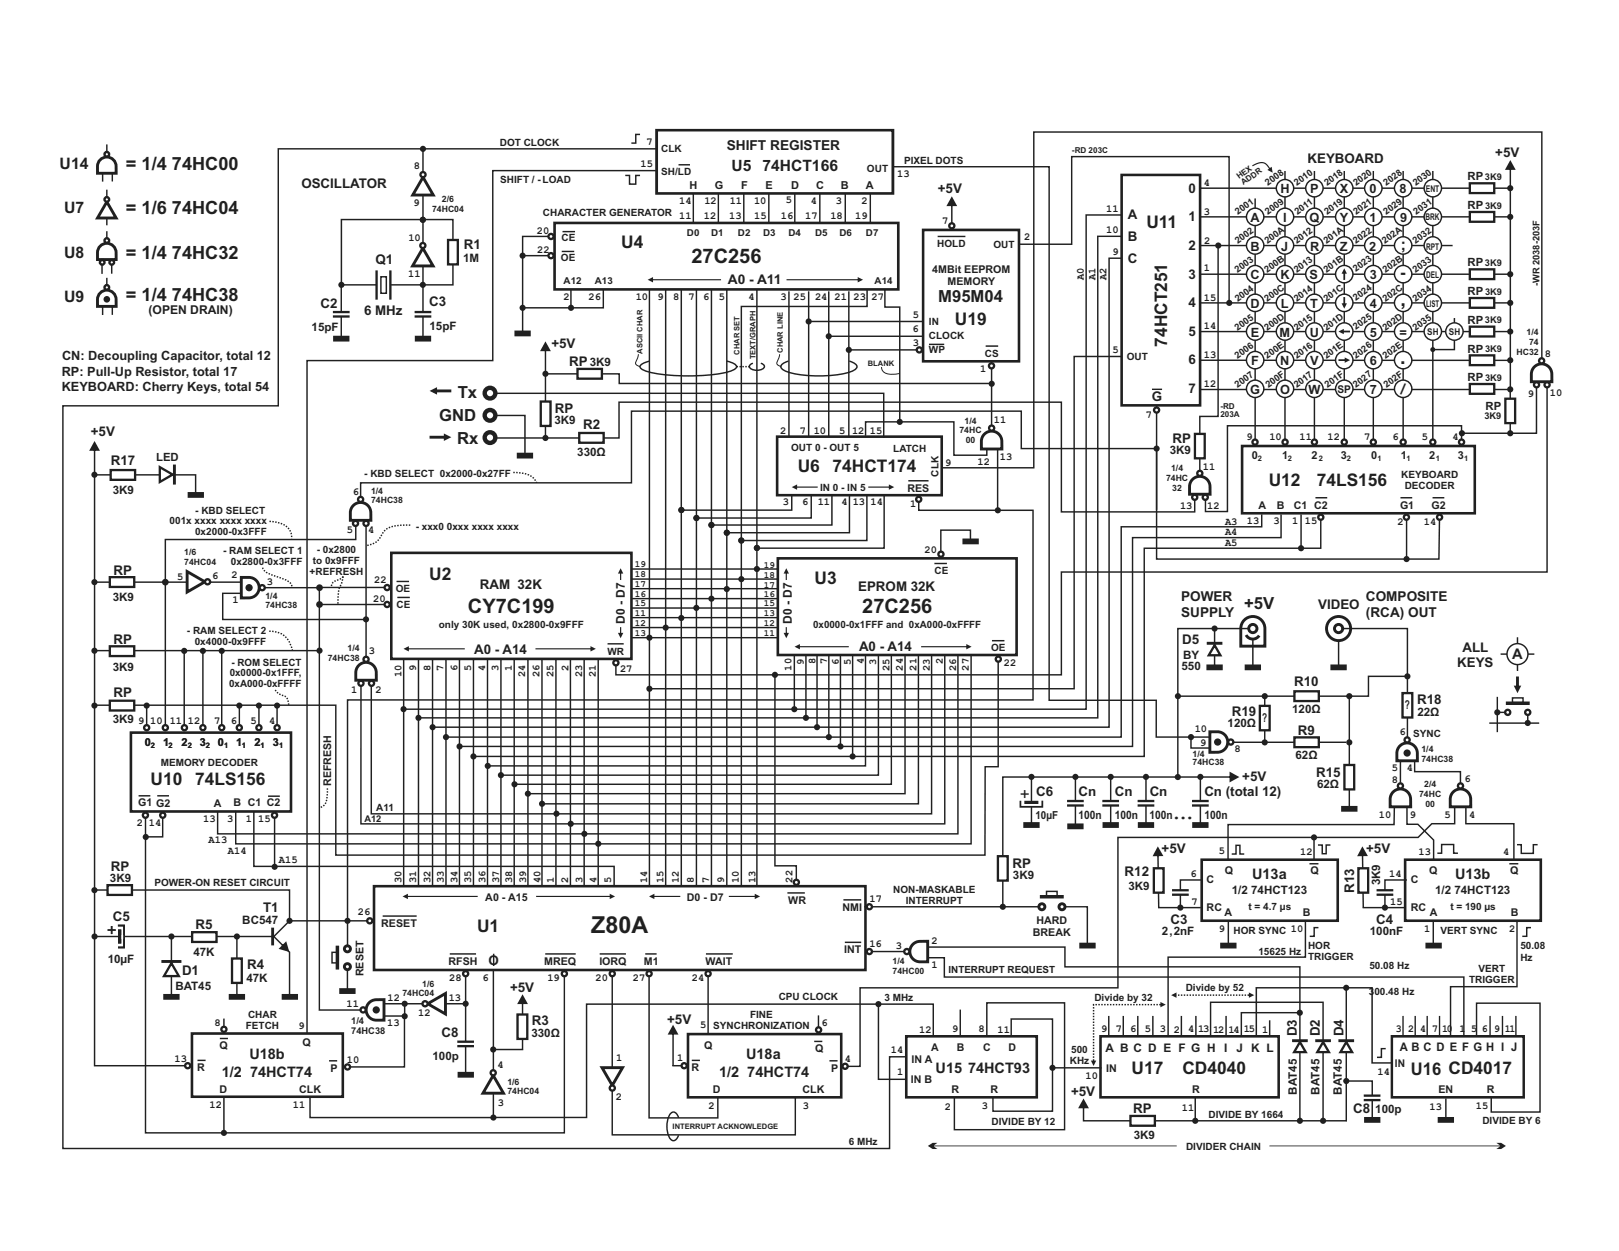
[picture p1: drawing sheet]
<svg xmlns="http://www.w3.org/2000/svg" width="279mm" height="216mm" viewBox="0 0 279 216" stroke-linecap="round" stroke-linejoin="round" font-family="sans-serif">
<defs><g id="words">
<text font-size="4" fill="#231f20" x="102" y="161">Z80A</text>
<g font-size="3.5" fill="#231f20">
<text x="119.3" y="45.4">27C256</text>
<text x="241.7" y="52.8">,</text>
<text x="241.7" y="62.8">.</text>
<text x="80.8" y="105.8">CY7C199</text>
<text x="148.8" y="105.8">27C256</text>
<text x="202" y="141.3">...</text>
</g>
<g font-size="3.1" fill="#231f20">
<text x="21.7" y="29.3">= 1/4 74HC00</text>
<text x="21.7" y="36.9">= 1/6 74HC04</text>
<text x="21.7" y="44.7">= 1/4 74HC32</text>
<text x="21.7" y="52">= 1/4 74HC38</text>
</g>
<g font-size="3" fill="#231f20">
<text x="197.8" y="39.4">U11</text>
<text x="107.2" y="42.7">U4</text>
<text x="164.8" y="56">U19</text>
<text x="201.4" y="59.8" transform="rotate(-90 201.4 59.8)">74HCT251</text>
<text x="137.7" y="81.5">U6</text>
<text x="143.7" y="81.5">74HCT174</text>
<text x="218.9" y="83.8">U12</text>
<text x="227.3" y="83.9">74LS156</text>
<text x="74.1" y="100.1">U2</text>
<text x="140.6" y="100.8">U3</text>
<text x="26" y="135.5">U10</text>
<text x="33.7" y="135.5">74LS156</text>
<text x="82.3" y="160.9">U1</text>
<text x="195.3" y="185.3">U17</text>
<text x="204.1" y="185.3">CD4040</text>
<text x="243.5" y="185.5">U16 CD4017</text>
</g>
<g font-size="2.9" fill="#231f20">
<text x="161.9" y="52.2">M95M04</text>
<text x="79" y="68.7">Tx</text>
<text x="75.8" y="72.7">GND</text>
<text x="78.9" y="76.6">Rx</text>
<text x="214.7" y="105.1">+5V</text>
<text x="177.9" y="137.8" transform="rotate(-90 177.9 137.8)">+</text>
<text x="20.3" y="161.3" transform="rotate(-90 20.3 161.3)">+</text>
</g>
<g font-size="2.8" fill="#231f20">
<text x="241.7" y="43.1">;</text>
<text x="241.6" y="48">-</text>
</g>
<g font-size="2.7" fill="#231f20">
<text x="10.3" y="29.1">U14</text>
<text x="126.2" y="29.5">U5</text>
<text x="131.6" y="29.6">74HCT166</text>
<text x="11.1" y="36.8">U7</text>
<text x="11.1" y="44.5">U8</text>
<text x="11.1" y="52.1">U9</text>
<text x="241.6" y="68" transform="rotate(9 241.6 68)">/</text>
</g>
<g font-size="2.5" fill="#231f20">
<text x="261" y="113.8">A</text>
<text x="216.1" y="151.7">U13a</text>
<text x="251.1" y="151.7">U13b</text>
<text x="38.3" y="185.9">1/2 74HCT74</text>
<text x="43" y="182.8">U18b</text>
<text x="124.1" y="185.9">1/2 74HCT74</text>
<text x="128.8" y="182.7">U18a</text>
<text x="161.5" y="185.2">U15</text>
<text x="167.1" y="185.2">74HCT93</text>
</g>
<text font-size="2.4" fill="#231f20" x="125.4" y="25.9">SHIFT REGISTER</text>
<g font-size="2.3" fill="#231f20">
<text x="225.6" y="28.2">KEYBOARD</text>
<text x="258" y="27.1">+5V</text>
<text x="52" y="32.5">OSCILLATOR</text>
<text x="161.8" y="33.3">+5V</text>
<text x="205.1" y="33.3">0</text>
<text x="194.7" y="37.8">A</text>
<text x="194.7" y="41.6">B</text>
<text x="205.1" y="38.2">1</text>
<text x="64.8" y="45.6">Q1</text>
<text x="80" y="43">R1</text>
<text x="194.7" y="45.3">C</text>
<text x="205.1" y="43.2">2</text>
<text x="55.3" y="53.1">C2</text>
<text x="74.1" y="52.9">C3</text>
<text x="125.6" y="48.9">A0 - A11</text>
<text x="205.1" y="48.1">3</text>
<text x="205.1" y="53">4</text>
<text x="62.8" y="54.3">6 MHz</text>
<text x="205.1" y="58">5</text>
<text x="95.2" y="60.1">+5V</text>
<text x="98.2" y="63.2">RP</text>
<text x="205.1" y="62.9">6</text>
<text x="95.7" y="71.2">RP</text>
<text x="198.8" y="69.2">G</text>
<text x="205.1" y="67.8">7</text>
<text x="15.7" y="75.3">+5V</text>
<text x="100.6" y="74.1">R2</text>
<text x="202.4" y="76.4">RP</text>
<text x="19.1" y="80.2">R17</text>
<text x="19.6" y="99.2">RP</text>
<text x="82.8" y="101.6">RAM 32K</text>
<text x="148.1" y="101.9">EPROM 32K</text>
<text x="203.8" y="103.8">POWER</text>
<text x="203.8" y="106.4">SUPPLY</text>
<text x="227.5" y="105.1">VIDEO</text>
<text x="235.7" y="103.8">COMPOSITE</text>
<text x="235.7" y="106.4">(RCA) OUT</text>
<text x="19.6" y="111.2">RP</text>
<text x="81.8" y="112.8">A0 - A14</text>
<text x="148.2" y="112.4">A0 - A14</text>
<text x="204" y="111.1">D5</text>
<text x="252.4" y="112.5">ALL</text>
<text x="223.4" y="118.5">R10</text>
<text x="251.5" y="115">KEYS</text>
<text x="19.6" y="120.3">RP</text>
<text x="212.6" y="123.5">R19</text>
<text x="244.6" y="121.6">R18</text>
<text x="224" y="126.9">R9</text>
<text x="178.8" y="137.4">C6</text>
<text x="186.1" y="137.4">Cn</text>
<text x="192.4" y="137.4">Cn</text>
<text x="198.4" y="137.4">Cn</text>
<text x="207.8" y="137.4">Cn (total 12)</text>
<text x="214.4" y="134.9">+5V</text>
<text x="227.2" y="134">R15</text>
<text x="174.7" y="149.7">RP</text>
<text x="200.5" y="147.1">+5V</text>
<text x="235.8" y="147.1">+5V</text>
<text x="19.1" y="150.3">RP</text>
<text x="194.1" y="151.3">R12</text>
<text x="233.7" y="154.1" transform="rotate(-90 233.7 154.1)">R13</text>
<text x="19.5" y="158.9">C5</text>
<text x="33.7" y="160.3">R5</text>
<text x="45.4" y="157.3">T1</text>
<text x="202" y="159.4">C3</text>
<text x="237.5" y="159.4">C4</text>
<text x="42.6" y="167.3">R4</text>
<text x="84.3" y="166.5">O</text>
<text x="31.4" y="168.3">D1</text>
<text x="88" y="171.3">+5V</text>
<text x="76.2" y="178.9">C8</text>
<text x="91.8" y="177">R3</text>
<text x="115.1" y="176.8">+5V</text>
<text x="223.8" y="178.9" transform="rotate(-90 223.8 178.9)">D3</text>
<text x="227.7" y="178.9" transform="rotate(-90 227.7 178.9)">D2</text>
<text x="231.9" y="178.9" transform="rotate(-90 231.9 178.9)">D4</text>
<text x="184.8" y="189.2">+5V</text>
<text x="195.6" y="192.1">RP</text>
<text x="233.5" y="192.1">C8</text>
</g>
<g font-size="2.2" fill="#231f20">
<text x="221" y="33.3">H</text>
<text x="226.1" y="33.3">P</text>
<text x="231.2" y="33.3">X</text>
<text x="236.4" y="33.3">0</text>
<text x="241.5" y="33.3">8</text>
<text x="215.8" y="38.2">A</text>
<text x="221.5" y="38.2">I</text>
<text x="226" y="38.2">Q</text>
<text x="231.2" y="38.2">Y</text>
<text x="236.4" y="38.2">1</text>
<text x="241.6" y="38.2">9</text>
<text x="215.8" y="43.3">B</text>
<text x="221.1" y="43.3">J</text>
<text x="226.1" y="43.3">R</text>
<text x="231.2" y="43.3">Z</text>
<text x="236.3" y="43.3">2</text>
<text x="215.8" y="53.2">D</text>
<text x="215.8" y="48.2">C</text>
<text x="221" y="48.2">K</text>
<text x="221.1" y="53.2">L</text>
<text x="226" y="48.2">S</text>
<text x="226.1" y="53.2">T</text>
<text x="236.4" y="53.2">4</text>
<text x="236.4" y="48.2">3</text>
<text x="215.8" y="58.1">E</text>
<text x="220.8" y="58.1">M</text>
<text x="226" y="58.1">U</text>
<text x="236.4" y="58.1">5</text>
<text x="241.5" y="58.1">=</text>
<text x="10.7" y="64.8">RP: Pull-Up Resistor, total 17</text>
<text x="10.7" y="62.1">CN: Decoupling Capacitor, total 12</text>
<text x="215.9" y="63.1">F</text>
<text x="220.9" y="63.1">N</text>
<text x="226.1" y="63.1">V</text>
<text x="236.4" y="63.1">6</text>
<text x="10.7" y="67.5">KEYBOARD: Cherry Keys, total 54</text>
<text x="215.8" y="68">G</text>
<text x="220.9" y="68">O</text>
<text x="225.8" y="68">W</text>
<text x="236.4" y="68">7</text>
</g>
<g font-size="2.1" fill="#231f20">
<text x="25.6" y="54.3">(OPEN DRAIN)</text>
<text x="107.8" y="107.7" transform="rotate(-90 107.8 107.7)">D0 - D7</text>
<text x="136.7" y="107.7" transform="rotate(-90 136.7 107.7)">D0 - D7</text>
<text x="217.8" y="124.7">?</text>
<text x="242.5" y="122.4">?</text>
</g>
<g font-size="2" fill="#231f20">
<text x="253.3" y="31">RP</text>
<text x="253.3" y="36.1">RP</text>
<text x="79.9" y="45.3">1M</text>
<text x="253.3" y="46">RP</text>
<text x="253.3" y="51">RP</text>
<text x="53.8" y="57.2">15pF</text>
<text x="74.1" y="56.9">15pF</text>
<text x="253.3" y="55.9">RP</text>
<text x="101.8" y="63.1">3K9</text>
<text x="253.3" y="65.8">RP</text>
<text x="253.3" y="60.9">RP</text>
<text x="256.4" y="70.8">RP</text>
<text x="95.7" y="73.2">3K9</text>
<text x="26.9" y="79.5">LED</text>
<text x="99.6" y="78.7">330Ω</text>
<text x="201.9" y="78.4">3K9</text>
<text x="19.4" y="85.3">3K9</text>
<text x="19.4" y="103.7">3K9</text>
<text x="204.2" y="113.8">BY</text>
<text x="19.4" y="115.7">3K9</text>
<text x="203.9" y="115.7">550</text>
<text x="19.4" y="124.7">3K9</text>
<text x="211.9" y="125.5">120Ω</text>
<text x="223" y="123">120Ω</text>
<text x="244.6" y="123.6">22Ω</text>
<text x="223.6" y="130.9">62Ω</text>
<text x="227.3" y="136">62Ω</text>
<text x="186.1" y="141.3">100n</text>
<text x="192.4" y="141.3">100n</text>
<text x="198.4" y="141.3">100n</text>
<text x="207.9" y="141.3">100n</text>
<text x="19" y="152.2">3K9</text>
<text x="174.8" y="151.6">3K9</text>
<text x="194.7" y="153.5">3K9</text>
<text x="212.6" y="154.4">1/2 74HCT123</text>
<text x="238.2" y="152.8" transform="rotate(-90 238.2 152.8)">3K9</text>
<text x="247.7" y="154.4">1/2 74HCT123</text>
<text x="41.8" y="159.5">BC547</text>
<text x="200.5" y="161.3">2,2nF</text>
<text x="236.4" y="161.3">100nF</text>
<text x="18.6" y="166.1">10µF</text>
<text x="33.4" y="164.9">47K</text>
<text x="30.3" y="170.9">BAT45</text>
<text x="42.5" y="169.4">47K</text>
<text x="91.7" y="179">330Ω</text>
<text x="74.6" y="183">100p</text>
<text x="190.8" y="181.5">A B C D E F G H</text>
<text x="211.3" y="181.5">I</text>
<text x="213.4" y="181.5">J K L</text>
<text x="241.6" y="181.4">A B C D E F G H I J</text>
<text x="223.8" y="188.9" transform="rotate(-90 223.8 188.9)">BAT45</text>
<text x="227.7" y="188.9" transform="rotate(-90 227.7 188.9)">BAT45</text>
<text x="231.6" y="188.9" transform="rotate(-90 231.6 188.9)">BAT45</text>
<text x="195.7" y="196.6">3K9</text>
<text x="237.3" y="192.1">100p</text>
</g>
<g font-size="1.9" fill="#231f20">
<text x="119" y="32.7">H</text>
<text x="123.4" y="32.7">G</text>
<text x="127.9" y="32.7">F</text>
<text x="132.1" y="32.7">E</text>
<text x="136.6" y="32.7">D</text>
<text x="140.9" y="32.7">C</text>
<text x="145.1" y="32.7">B</text>
<text x="149.4" y="32.7">A</text>
<text x="216" y="79.2">0</text>
<text x="221.3" y="79.2">1</text>
<text x="226.3" y="79.2">2</text>
<text x="231.4" y="79.2">3</text>
<text x="236.6" y="79.2">0</text>
<text x="241.8" y="79.2">1</text>
<text x="246.7" y="79.2">2</text>
<text x="251.6" y="79.2">3</text>
<text x="25" y="128.7">0</text>
<text x="28.1" y="128.7">1</text>
<text x="31.3" y="128.7">2</text>
<text x="34.5" y="128.7">3</text>
<text x="37.6" y="128.7">0</text>
<text x="40.8" y="128.7">1</text>
<text x="43.9" y="128.7">2</text>
<text x="47.1" y="128.7">3</text>
<text x="178.7" y="141.4">10µF</text>
</g>
<g font-size="1.8" fill="#231f20">
<text x="71.4" y="29.1">8</text>
<text x="110.5" y="28.9">15</text>
<text x="111.6" y="25.1">7</text>
<text x="71.4" y="35.6">9</text>
<text x="117.2" y="35.1">14</text>
<text x="121.6" y="35.1">12</text>
<text x="125.9" y="35.1">11</text>
<text x="130.1" y="35.1">10</text>
<text x="135.6" y="35.1">5</text>
<text x="139.9" y="35.1">4</text>
<text x="144.3" y="35.1">3</text>
<text x="148.7" y="35.1">2</text>
<text x="154.8" y="30.6">13</text>
<text x="207.8" y="32.1">4</text>
<text x="70.5" y="41.6">10</text>
<text x="92.7" y="40.3">20</text>
<text x="117.2" y="37.7">11</text>
<text x="121.5" y="37.7">12</text>
<text x="125.9" y="37.7">13</text>
<text x="130.1" y="37.7">15</text>
<text x="134.8" y="37.7">16</text>
<text x="139" y="37.7">17</text>
<text x="143.3" y="37.7">18</text>
<text x="147.6" y="37.7">19</text>
<text x="162.6" y="38.6">7</text>
<text x="176.8" y="41.4">2</text>
<text x="190.9" y="36.6">11</text>
<text x="190.9" y="40.2">10</text>
<text x="207.8" y="37.1">3</text>
<text x="70.5" y="47.8">11</text>
<text x="92.7" y="43.7">22</text>
<text x="160.9" y="47.2">4MBit EEPROM</text>
<text x="192" y="43.9">9</text>
<text x="207.7" y="46.8">1</text>
<text x="207.8" y="42">2</text>
<text x="97.3" y="51.8">2</text>
<text x="101.5" y="51.8">26</text>
<text x="109.7" y="51.8">10</text>
<text x="113.5" y="51.8">9</text>
<text x="116.2" y="51.8">8</text>
<text x="118.8" y="51.8">7</text>
<text x="121.3" y="51.8">6</text>
<text x="124.1" y="51.8">5</text>
<text x="129.2" y="51.8">4</text>
<text x="134.7" y="51.8">3</text>
<text x="136.9" y="51.8">25</text>
<text x="140.7" y="51.8">24</text>
<text x="144" y="51.8">21</text>
<text x="147.3" y="51.8">23</text>
<text x="150.4" y="51.8">27</text>
<text x="163.5" y="49.2">MEMORY</text>
<text x="187" y="48.4" transform="rotate(-90 187 48.4)">A0</text>
<text x="189" y="48.4" transform="rotate(-90 189 48.4)">A1</text>
<text x="190.9" y="48.4" transform="rotate(-90 190.9 48.4)">A2</text>
<text x="207.7" y="51.9">15</text>
<text x="157.5" y="57.4">6</text>
<text x="157.5" y="59.8">3</text>
<text x="157.5" y="54.8">5</text>
<text x="207.7" y="56.8">14</text>
<text x="169.1" y="64.2">1</text>
<text x="192" y="60.9">5</text>
<text x="207.7" y="61.7">13</text>
<text x="266.6" y="61.6">8</text>
<text x="207.7" y="66.7">12</text>
<text x="230.8" y="67.8">SP</text>
<text x="263.7" y="68.5">9</text>
<text x="267.5" y="68.4">10</text>
<text x="134.6" y="74.8">2</text>
<text x="138.1" y="74.8">7</text>
<text x="140.4" y="74.8">10</text>
<text x="144.8" y="74.8">5</text>
<text x="147" y="74.8">12</text>
<text x="150.1" y="74.8">15</text>
<text x="171.5" y="72.9">11</text>
<text x="197.7" y="72.1">7</text>
<text x="215.1" y="75.9">9</text>
<text x="219.1" y="75.9">10</text>
<text x="224.2" y="75.9">11</text>
<text x="229.1" y="75.9">12</text>
<text x="235.4" y="75.9">7</text>
<text x="240.3" y="75.9">6</text>
<text x="245.4" y="75.9">5</text>
<text x="250.7" y="75.9">4</text>
<text x="163.1" y="80.4">9</text>
<text x="168.7" y="80.2">12</text>
<text x="172.6" y="79.4">13</text>
<text x="207.6" y="81.1">11</text>
<text x="60.9" y="85.4">6</text>
<text x="135.1" y="87.2">3</text>
<text x="138.5" y="87.2">6</text>
<text x="141.1" y="87.2">11</text>
<text x="145.2" y="87.2">4</text>
<text x="147.2" y="87.2">13</text>
<text x="150.2" y="87.2">14</text>
<text x="156.6" y="84.8">RES</text>
<text x="157.1" y="87.5">1</text>
<text x="203.6" y="87.9">13</text>
<text x="208.3" y="87.9">12</text>
<text x="217.2" y="87.8">A</text>
<text x="220.4" y="87.8">B</text>
<text x="223.3" y="87.8">C1 C2</text>
<text x="241.6" y="87.8">G1</text>
<text x="247" y="87.8">G2</text>
<text x="59.9" y="92">5</text>
<text x="63.5" y="92">4</text>
<text x="159.5" y="95.4">20</text>
<text x="211.4" y="90.6">A3</text>
<text x="211.4" y="92.4">A4</text>
<text x="211.4" y="94.3">A5</text>
<text x="215.2" y="90.4">13</text>
<text x="219.8" y="90.4">3</text>
<text x="223" y="90.4">1</text>
<text x="225.2" y="90.4">15</text>
<text x="241.2" y="90.6">2</text>
<text x="245.7" y="90.6">14</text>
<text x="30.5" y="100">5</text>
<text x="36.6" y="99.9">6</text>
<text x="39.9" y="99.8">2</text>
<text x="46" y="101">3</text>
<text x="64.6" y="100.6">22</text>
<text x="40.1" y="104">1</text>
<text x="64.4" y="103.8">20</text>
<text x="63.6" y="112.9">3</text>
<text x="60.6" y="119.7">1</text>
<text x="64.8" y="119.7">2</text>
<text x="69.3" y="116.9" transform="rotate(-90 69.3 116.9)">10</text>
<text x="71.8" y="115.8" transform="rotate(-90 71.8 115.8)">9</text>
<text x="74.3" y="115.8" transform="rotate(-90 74.3 115.8)">8</text>
<text x="76.5" y="115.8" transform="rotate(-90 76.5 115.8)">7</text>
<text x="78.9" y="115.8" transform="rotate(-90 78.9 115.8)">6</text>
<text x="81.3" y="115.8" transform="rotate(-90 81.3 115.8)">5</text>
<text x="83.7" y="115.8" transform="rotate(-90 83.7 115.8)">4</text>
<text x="86" y="115.8" transform="rotate(-90 86 115.8)">3</text>
<text x="88.3" y="115.8" transform="rotate(-90 88.3 115.8)">1</text>
<text x="90.6" y="116.9" transform="rotate(-90 90.6 116.9)">24</text>
<text x="93.1" y="116.9" transform="rotate(-90 93.1 116.9)">26</text>
<text x="95.5" y="116.9" transform="rotate(-90 95.5 116.9)">25</text>
<text x="98.1" y="115.8" transform="rotate(-90 98.1 115.8)">2</text>
<text x="100.5" y="116.9" transform="rotate(-90 100.5 116.9)">23</text>
<text x="102.8" y="116.9" transform="rotate(-90 102.8 116.9)">21</text>
<text x="107" y="116.1">27</text>
<text x="136.6" y="115.7" transform="rotate(-90 136.6 115.7)">10</text>
<text x="138.7" y="114.7" transform="rotate(-90 138.7 114.7)">9</text>
<text x="140.7" y="114.7" transform="rotate(-90 140.7 114.7)">8</text>
<text x="142.7" y="114.6" transform="rotate(-90 142.7 114.6)">7</text>
<text x="144.7" y="114.7" transform="rotate(-90 144.7 114.7)">6</text>
<text x="146.8" y="114.7" transform="rotate(-90 146.8 114.7)">5</text>
<text x="149.1" y="114.7" transform="rotate(-90 149.1 114.7)">4</text>
<text x="151.2" y="114.7" transform="rotate(-90 151.2 114.7)">3</text>
<text x="153.5" y="115.8" transform="rotate(-90 153.5 115.8)">25</text>
<text x="155.8" y="115.7" transform="rotate(-90 155.8 115.7)">24</text>
<text x="158.2" y="115.7" transform="rotate(-90 158.2 115.7)">21</text>
<text x="160.4" y="115.8" transform="rotate(-90 160.4 115.8)">23</text>
<text x="162.7" y="114.6" transform="rotate(-90 162.7 114.6)">2</text>
<text x="165" y="115.8" transform="rotate(-90 165 115.8)">26</text>
<text x="167.2" y="115.7" transform="rotate(-90 167.2 115.7)">27</text>
<text x="173.2" y="114.9">22</text>
<text x="23.8" y="125">9</text>
<text x="25.9" y="125">10</text>
<text x="29.3" y="125">11</text>
<text x="32.4" y="125">12</text>
<text x="37" y="125">7</text>
<text x="39.9" y="125">6</text>
<text x="43.3" y="125">5</text>
<text x="46.4" y="125">4</text>
<text x="206.2" y="126.4">10</text>
<text x="207.1" y="128.8">9</text>
<text x="213" y="129.8">8</text>
<text x="241.5" y="126.9">6</text>
<text x="57.1" y="135.7" transform="rotate(-90 57.1 135.7)">REFRESH</text>
<text x="240.2" y="135.1">8</text>
<text x="240.2" y="133.1">5</text>
<text x="242.8" y="133">4</text>
<text x="252.7" y="135">6</text>
<text x="23.6" y="142.6">2</text>
<text x="23.8" y="139.2">G1 G2</text>
<text x="25.7" y="142.6">14</text>
<text x="35.1" y="141.9">13</text>
<text x="36.9" y="139.2">A</text>
<text x="39.2" y="141.9">3</text>
<text x="40.3" y="139.1">B C1 C2</text>
<text x="42.4" y="141.9">1</text>
<text x="44.6" y="141.9">15</text>
<text x="237.9" y="141.2">10</text>
<text x="243.3" y="141.2">9</text>
<text x="249.3" y="141.2">5</text>
<text x="253.6" y="141.2">4</text>
<text x="36" y="145.5">A13</text>
<text x="39.3" y="147.4">A14</text>
<text x="48.1" y="149">A15</text>
<text x="210.3" y="147.5">5</text>
<text x="224.4" y="147.6">12</text>
<text x="244.8" y="147.5">13</text>
<text x="259.4" y="147.5">4</text>
<text x="69.3" y="152.3" transform="rotate(-90 69.3 152.3)">30</text>
<text x="71.8" y="152.3" transform="rotate(-90 71.8 152.3)">31</text>
<text x="74.3" y="152.3" transform="rotate(-90 74.3 152.3)">32</text>
<text x="76.6" y="152.3" transform="rotate(-90 76.6 152.3)">33</text>
<text x="79" y="152.3" transform="rotate(-90 79 152.3)">34</text>
<text x="81.3" y="152.3" transform="rotate(-90 81.3 152.3)">35</text>
<text x="83.8" y="155.4">A0 - A15</text>
<text x="83.8" y="152.3" transform="rotate(-90 83.8 152.3)">36</text>
<text x="86.2" y="152.3" transform="rotate(-90 86.2 152.3)">37</text>
<text x="88.4" y="152.3" transform="rotate(-90 88.4 152.3)">38</text>
<text x="90.8" y="152.3" transform="rotate(-90 90.8 152.3)">39</text>
<text x="93.3" y="152.4" transform="rotate(-90 93.3 152.4)">40</text>
<text x="95.6" y="152.4" transform="rotate(-90 95.6 152.4)">1</text>
<text x="98" y="152.3" transform="rotate(-90 98 152.3)">2</text>
<text x="100.5" y="152.3" transform="rotate(-90 100.5 152.3)">3</text>
<text x="103" y="152.4" transform="rotate(-90 103 152.4)">4</text>
<text x="105.5" y="152.3" transform="rotate(-90 105.5 152.3)">5</text>
<text x="111.7" y="152.4" transform="rotate(-90 111.7 152.4)">14</text>
<text x="114.5" y="152.4" transform="rotate(-90 114.5 152.4)">15</text>
<text x="117.2" y="152.4" transform="rotate(-90 117.2 152.4)">12</text>
<text x="118.5" y="155.4">D0 - D7</text>
<text x="119.7" y="152.4" transform="rotate(-90 119.7 152.4)">8</text>
<text x="122.4" y="152.4" transform="rotate(-90 122.4 152.4)">7</text>
<text x="125" y="152.4" transform="rotate(-90 125 152.4)">9</text>
<text x="127.5" y="152.4" transform="rotate(-90 127.5 152.4)">10</text>
<text x="130.4" y="152.4" transform="rotate(-90 130.4 152.4)">13</text>
<text x="136" y="156">WR</text>
<text x="136.8" y="152.3" transform="rotate(-90 136.8 152.3)">22</text>
<text x="150.1" y="155.7">17</text>
<text x="205.5" y="151.3">6</text>
<text x="208.2" y="152.4">C</text>
<text x="211.4" y="150.8">Q</text>
<text x="226.1" y="150.8">Q</text>
<text x="239.7" y="151.4">14</text>
<text x="243.5" y="152.4">C</text>
<text x="246.7" y="150.8">Q</text>
<text x="260.6" y="150.8">Q</text>
<text x="61.8" y="158">26</text>
<text x="65.8" y="160">RESET</text>
<text x="145.4" y="157.2">NMI</text>
<text x="178.3" y="161.5">BREAK</text>
<text x="178.9" y="159.5">HARD</text>
<text x="205.6" y="156.2">7</text>
<text x="208.2" y="157.3">RC</text>
<text x="210.3" y="160.8">9</text>
<text x="211.3" y="158.1">A</text>
<text x="224.9" y="158.1">B</text>
<text x="239.9" y="156.2">15</text>
<text x="243.5" y="157.3">RC</text>
<text x="245.8" y="160.8">1</text>
<text x="246.8" y="158.1">A</text>
<text x="260.4" y="160.8">2</text>
<text x="260.7" y="158.1">B</text>
<text x="77.4" y="166.6">RFSH</text>
<text x="93.9" y="166.5">MREQ</text>
<text x="103.4" y="166.5">IORQ</text>
<text x="111.1" y="166.6">M1</text>
<text x="121.8" y="166.6">WAIT</text>
<text x="145.7" y="164.6">INT</text>
<text x="150" y="163.4">16</text>
<text x="154.6" y="163.8">3</text>
<text x="160.7" y="167.1">1</text>
<text x="160.8" y="162.9">2</text>
<text x="59.8" y="173.8">11</text>
<text x="62.8" y="168.5" transform="rotate(-90 62.8 168.5)">RESET</text>
<text x="66.9" y="172.8">12</text>
<text x="77.4" y="172.8">13</text>
<text x="77.5" y="169.3">28</text>
<text x="83.3" y="169.3">6</text>
<text x="94.5" y="169.3">19</text>
<text x="102.8" y="169.3">20</text>
<text x="109.2" y="169.3">27</text>
<text x="119.4" y="169.3">24</text>
<text x="37" y="177.1">8</text>
<text x="51.5" y="177.5">9</text>
<text x="66.8" y="177.1">13</text>
<text x="72.2" y="175.4">12</text>
<text x="120.8" y="177.5">5</text>
<text x="141.8" y="177.1">6</text>
<text x="158.7" y="178.2">12</text>
<text x="164.3" y="178.2">9</text>
<text x="168.8" y="178.2">8</text>
<text x="172.1" y="178.2">11</text>
<text x="190" y="178.2">9</text>
<text x="192.5" y="178.2">7</text>
<text x="195" y="178.2">6</text>
<text x="197.6" y="178.2">5</text>
<text x="200.2" y="178.2">3</text>
<text x="202.6" y="178.2">2</text>
<text x="205.1" y="178.2">4</text>
<text x="206.8" y="178.2">13</text>
<text x="209.4" y="178.2">12</text>
<text x="212" y="178.2">14</text>
<text x="214.7" y="178.2">15</text>
<text x="217.8" y="178.2">1</text>
<text x="240.9" y="178.2">3</text>
<text x="243" y="178.2">2</text>
<text x="245.1" y="178.2">4</text>
<text x="247.2" y="178.2">7</text>
<text x="248.9" y="178.2">10</text>
<text x="251.9" y="178.2">1</text>
<text x="253.9" y="178.1">5</text>
<text x="255.8" y="178.2">6</text>
<text x="257.9" y="178.2">9</text>
<text x="259.7" y="178.2">11</text>
<text x="30.1" y="183.3">13</text>
<text x="34.1" y="184.9">R</text>
<text x="37.9" y="181">Q</text>
<text x="52.2" y="180.5">Q</text>
<text x="57.1" y="185">P</text>
<text x="59.9" y="183.4">10</text>
<text x="85.9" y="184.4">4</text>
<text x="106.4" y="183.2">1</text>
<text x="116.9" y="183.1">1</text>
<text x="119.4" y="184.9">R</text>
<text x="121.5" y="181.1">Q</text>
<text x="140.7" y="181.5">Q</text>
<text x="143.4" y="185">P</text>
<text x="145.8" y="183.3">4</text>
<text x="153.8" y="181.8">14</text>
<text x="154.8" y="185.6">1</text>
<text x="157.3" y="183.4">IN A</text>
<text x="160.7" y="181.4">A</text>
<text x="165.1" y="181.4">B</text>
<text x="169.7" y="181.4">C</text>
<text x="174.1" y="181.4">D</text>
<text x="190.9" y="185">IN</text>
<text x="237.8" y="185.6">14</text>
<text x="240.7" y="184.2">IN</text>
<text x="36.1" y="191.2">12</text>
<text x="37.9" y="188.7">D</text>
<text x="50.5" y="191.2">11</text>
<text x="51.6" y="188.7">CLK</text>
<text x="85.9" y="190.9">3</text>
<text x="106.3" y="189.9">2</text>
<text x="122.2" y="191.4">2</text>
<text x="123" y="188.7">D</text>
<text x="138.5" y="188.7">CLK</text>
<text x="138.5" y="191.3">3</text>
<text x="157.2" y="186.8">IN B</text>
<text x="163.1" y="191.5">2</text>
<text x="164.2" y="188.6">R</text>
<text x="169.4" y="191.5">3</text>
<text x="170.9" y="188.6">R</text>
<text x="187.3" y="186.2">10</text>
<text x="204" y="191.7">11</text>
<text x="205.7" y="188.6">R</text>
<text x="246.7" y="191.5">13</text>
<text x="248.2" y="188.6">EN</text>
<text x="254.7" y="191.4">15</text>
<text x="256.6" y="188.6">R</text>
</g>
<g font-size="1.7" fill="#231f20">
<text x="86.3" y="25.1">DOT CLOCK</text>
<text x="114.1" y="26.3">CLK</text>
<text x="149.6" y="29.7">OUT</text>
<text x="156" y="28.3">PIXEL DOTS</text>
<text x="86.3" y="31.6">SHIFT / - LOAD</text>
<text x="114.1" y="30.2">SH/LD</text>
<text x="93.7" y="37.2">CHARACTER GENERATOR</text>
<text x="96.9" y="41.6">CE</text>
<text x="96.8" y="45">OE</text>
<text x="161.7" y="42.7">HOLD</text>
<text x="171.4" y="42.8">OUT</text>
<text x="160.3" y="56.1">IN</text>
<text x="160.3" y="58.6">CLOCK</text>
<text x="160.3" y="61">WP</text>
<text x="170" y="61.6">CS</text>
<text x="194.4" y="62.2">OUT</text>
<text x="136.5" y="77.9">OUT 0 - OUT 5</text>
<text x="154.2" y="78">LATCH</text>
<text x="62.9" y="82.3">- KBD SELECT 0x2000-0x27FF</text>
<text x="162" y="82.3" transform="rotate(-90 162 82.3)">CLK</text>
<text x="241.8" y="82.4">KEYBOARD</text>
<text x="33.7" y="88.7">- KBD SELECT</text>
<text x="141.5" y="84.7">IN 0 - IN 5</text>
<text x="242.4" y="84.4">DECODER</text>
<text x="29.3" y="90.4">001x xxxx xxxx xxxx</text>
<text x="33.7" y="92.3">0x2000-0x3FFF</text>
<text x="38.5" y="95.6">- RAM SELECT 1</text>
<text x="54.7" y="95.4">- 0x2800</text>
<text x="71.7" y="91.4">- xxx0 0xxx xxxx xxxx</text>
<text x="39.8" y="97.6">0x2800-0x3FFF</text>
<text x="53.4" y="99.2">+REFRESH</text>
<text x="54" y="97.3">to 0x9FFF</text>
<text x="161.3" y="99.1">CE</text>
<text x="68.3" y="102.2">OE</text>
<text x="68.4" y="104.9">CE</text>
<text x="32.3" y="109.5">- RAM SELECT 2</text>
<text x="33.6" y="111.4">0x4000-0x9FFF</text>
<text x="75.7" y="108.4">only 30K used, 0x2800-0x9FFF</text>
<text x="104.8" y="113">WR</text>
<text x="140.3" y="108.5">0x0000-0x1FFF and 0xA000-0xFFFF</text>
<text x="171" y="112.4">OE</text>
<text x="39.5" y="118.5">0xA000-0xFFFF</text>
<text x="39.6" y="116.7">0x0000-0x1FFF,</text>
<text x="39.9" y="114.9">- ROM SELECT</text>
<text x="243.9" y="127.2">SYNC</text>
<text x="27.7" y="132.1">MEMORY DECODER</text>
<text x="64.9" y="139.9">A11</text>
<text x="26.6" y="153">POWER-ON RESET CIRCUIT</text>
<text x="154.1" y="154">NON-MASKABLE</text>
<text x="156.3" y="156">INTERRUPT</text>
<text x="212.9" y="161.2">HOR SYNC 10</text>
<text x="215.5" y="157">t = 4.7 µs</text>
<text x="248.6" y="161.2">VERT SYNC</text>
<text x="250.3" y="157">t = 190 µs</text>
<text x="163.7" y="167.9">INTERRUPT REQUEST</text>
<text x="217.2" y="164.8">15625 Hz</text>
<text x="225.7" y="163.7">HOR</text>
<text x="225.7" y="165.6">TRIGGER</text>
<text x="236.3" y="167.3">50.08 Hz</text>
<text x="255.1" y="167.7">VERT</text>
<text x="262.4" y="163.9">50.08</text>
<text x="262.4" y="165.8">Hz</text>
<text x="134.4" y="172.6">CPU CLOCK</text>
<text x="152.6" y="172.8">3 MHz</text>
<text x="188.9" y="172.7">Divide by 32</text>
<text x="204.6" y="171">Divide by 52</text>
<text x="236.2" y="171.7">300.48 Hz</text>
<text x="253.5" y="169.7">TRIGGER</text>
<text x="42.4" y="177.6">FETCH</text>
<text x="42.8" y="175.7">CHAR</text>
<text x="123.1" y="177.6">SYNCHRONIZATION</text>
<text x="129.4" y="175.7">FINE</text>
<text x="184.6" y="183.7">KHz</text>
<text x="184.9" y="181.8">500</text>
<text x="146.5" y="197.6">6 MHz</text>
<text x="171.1" y="194.2">DIVIDE BY 12</text>
<text x="208.6" y="193">DIVIDE BY 1664</text>
<text x="255.8" y="193.9">DIVIDE BY 6</text>
<text x="204.7" y="198.4">DIVIDER CHAIN</text>
</g>
<g font-size="1.6" fill="#231f20">
<text x="218.8" y="32.1" transform="rotate(-36 218.8 32.1)">2008</text>
<text x="223.8" y="32.1" transform="rotate(-36 223.8 32.1)">2010</text>
<text x="229" y="32.1" transform="rotate(-36 229 32.1)">2018</text>
<text x="234" y="32.1" transform="rotate(-36 234 32.1)">2020</text>
<text x="239.2" y="32.1" transform="rotate(-36 239.2 32.1)">2028</text>
<text x="244.3" y="32.1" transform="rotate(-36 244.3 32.1)">2030</text>
<text x="246.1" y="33.1">EN</text>
<text x="247.7" y="33.1">T</text>
<text x="256.3" y="31">3K9</text>
<text x="118.6" y="40.7">D0</text>
<text x="122.7" y="40.7">D1</text>
<text x="127.4" y="40.7">D2</text>
<text x="131.7" y="40.7">D3</text>
<text x="136.1" y="40.7">D4</text>
<text x="140.7" y="40.7">D5</text>
<text x="144.9" y="40.7">D6</text>
<text x="149.4" y="40.7">D7</text>
<text x="213.6" y="37.1" transform="rotate(-36 213.6 37.1)">2001</text>
<text x="218.8" y="37.2" transform="rotate(-36 218.8 37.2)">2009</text>
<text x="223.9" y="37.1" transform="rotate(-36 223.9 37.1)">2011</text>
<text x="229" y="37.2" transform="rotate(-36 229 37.2)">2019</text>
<text x="234" y="37.1" transform="rotate(-36 234 37.1)">2021</text>
<text x="239.2" y="37.2" transform="rotate(-36 239.2 37.2)">2029</text>
<text x="244.4" y="37.1" transform="rotate(-36 244.4 37.1)">2031</text>
<text x="246" y="38.1">BRK</text>
<text x="256.3" y="36.1">3K9</text>
<text x="213.6" y="47.1" transform="rotate(-36 213.6 47.1)">2003</text>
<text x="213.6" y="42.1" transform="rotate(-36 213.6 42.1)">2002</text>
<text x="218.7" y="47.2" transform="rotate(-36 218.7 47.2)">200B</text>
<text x="218.7" y="42.2" transform="rotate(-36 218.7 42.2)">200A</text>
<text x="223.8" y="47.1" transform="rotate(-36 223.8 47.1)">2013</text>
<text x="223.8" y="42.1" transform="rotate(-36 223.8 42.1)">2012</text>
<text x="228.9" y="47.2" transform="rotate(-36 228.9 47.2)">201B</text>
<text x="228.9" y="42.2" transform="rotate(-36 228.9 42.2)">201A</text>
<text x="234" y="47" transform="rotate(-36 234 47)">2023</text>
<text x="234" y="42.1" transform="rotate(-36 234 42.1)">2022</text>
<text x="239" y="42.1" transform="rotate(-36 239 42.1)">202A</text>
<text x="239.1" y="47.2" transform="rotate(-36 239.1 47.2)">202B</text>
<text x="244.3" y="47.1" transform="rotate(-36 244.3 47.1)">2033</text>
<text x="244.3" y="42.1" transform="rotate(-36 244.3 42.1)">2032</text>
<text x="246.1" y="43.1">RPT</text>
<text x="256.3" y="45.9">3K9</text>
<text x="97.3" y="49.1">A12</text>
<text x="102.7" y="49.1">A13</text>
<text x="150.9" y="49">A14</text>
<text x="213.6" y="52.1" transform="rotate(-36 213.6 52.1)">2004</text>
<text x="218.7" y="52.1" transform="rotate(-36 218.7 52.1)">200C</text>
<text x="223.8" y="52.1" transform="rotate(-36 223.8 52.1)">2014</text>
<text x="228.9" y="52.1" transform="rotate(-36 228.9 52.1)">201C</text>
<text x="234" y="52" transform="rotate(-36 234 52)">2024</text>
<text x="239.1" y="52.1" transform="rotate(-36 239.1 52.1)">202C</text>
<text x="244.3" y="52.1" transform="rotate(-36 244.3 52.1)">2034</text>
<text x="246.1" y="53">LIST</text>
<text x="246.1" y="48">DEL</text>
<text x="256.3" y="50.9">3K9</text>
<text x="265.7" y="49.4" transform="rotate(-90 265.7 49.4)">-WR 2038-203F</text>
<text x="213.6" y="57.1" transform="rotate(-36 213.6 57.1)">2005</text>
<text x="218.7" y="57.1" transform="rotate(-36 218.7 57.1)">200D</text>
<text x="223.8" y="57.1" transform="rotate(-36 223.8 57.1)">2015</text>
<text x="228.9" y="57.1" transform="rotate(-36 228.9 57.1)">201D</text>
<text x="234" y="57" transform="rotate(-36 234 57)">2025</text>
<text x="239.1" y="57.1" transform="rotate(-36 239.1 57.1)">202D</text>
<text x="244.3" y="57.1" transform="rotate(-36 244.3 57.1)">2035</text>
<text x="246.3" y="57.9">SH</text>
<text x="250" y="57.9">SH</text>
<text x="256.3" y="55.8">3K9</text>
<text x="213.6" y="62" transform="rotate(-36 213.6 62)">2006</text>
<text x="218.7" y="62" transform="rotate(-36 218.7 62)">200E</text>
<text x="223.8" y="62" transform="rotate(-36 223.8 62)">2016</text>
<text x="228.9" y="62" transform="rotate(-36 228.9 62)">201E</text>
<text x="234" y="61.9" transform="rotate(-36 234 61.9)">2026</text>
<text x="239.1" y="62" transform="rotate(-36 239.1 62)">202E</text>
<text x="256.3" y="60.8">3K9</text>
<text x="256.3" y="65.7">3K9</text>
<text x="213.6" y="67" transform="rotate(-36 213.6 67)">2007</text>
<text x="218.9" y="67" transform="rotate(-36 218.9 67)">200F</text>
<text x="223.8" y="67" transform="rotate(-36 223.8 67)">2017</text>
<text x="229.1" y="67" transform="rotate(-36 229.1 67)">201F</text>
<text x="234" y="66.9" transform="rotate(-36 234 66.9)">2027</text>
<text x="239.3" y="67" transform="rotate(-36 239.3 67)">202F</text>
<text x="256.2" y="72.3">3K9</text>
<text x="109.5" y="97.9">19</text>
<text x="109.6" y="99.6">18</text>
<text x="109.6" y="101.3">17</text>
<text x="131.8" y="101.4">17</text>
<text x="131.8" y="99.7">18</text>
<text x="131.8" y="97.9">19</text>
<text x="109.5" y="103">16</text>
<text x="109.6" y="104.6">15</text>
<text x="109.6" y="106.3">11</text>
<text x="131.8" y="106.3">13</text>
<text x="131.8" y="104.7">15</text>
<text x="131.8" y="103">16</text>
<text x="109.6" y="109.8">13</text>
<text x="109.6" y="108">12</text>
<text x="131.8" y="109.7">11</text>
<text x="131.8" y="108.1">12</text>
<text x="62.9" y="141.9">A12</text>
<text x="60.6" y="176.7">1/4</text>
<text x="60.6" y="178.4">74HC38</text>
</g>
<g font-size="1.5" fill="#231f20">
<text x="76.3" y="34.9">2/6</text>
<text x="74.6" y="36.6">74HC04</text>
<text x="263.5" y="57.9">1/4</text>
<text x="263.9" y="59.5">74</text>
<text x="261.7" y="61.2">HC32</text>
<text x="165.6" y="74.8">74HC</text>
<text x="166.5" y="73.1">1/4</text>
<text x="166.7" y="76.5">00</text>
<text x="201.2" y="83">74HC</text>
<text x="202.1" y="81.3">1/4</text>
<text x="64" y="85.2">1/4</text>
<text x="64" y="86.9">74HC38</text>
<text x="202.3" y="84.7">32</text>
<text x="31.8" y="95.8">1/6</text>
<text x="31.8" y="97.5">74HC04</text>
<text x="45.8" y="103.3">1/4</text>
<text x="45.8" y="105">74HC38</text>
<text x="60" y="112.3">1/4</text>
<text x="56.6" y="114">74HC38</text>
<text x="205.8" y="130.7">1/4</text>
<text x="245.3" y="129.8">1/4</text>
<text x="245.3" y="131.5">74HC38</text>
<text x="205.8" y="132">74HC38</text>
<text x="244.9" y="137.5">74HC</text>
<text x="245.8" y="135.8">2/4</text>
<text x="246" y="139.2">00</text>
<text x="154" y="166.4">1/4</text>
<text x="69.5" y="172">74HC04</text>
<text x="72.9" y="170.3">1/6</text>
<text x="154" y="168.1">74HC00</text>
<text x="87.6" y="187.2">1/6</text>
<text x="87.6" y="188.9">74HC04</text>
</g>
<g font-size="1.4" fill="#231f20">
<text x="185" y="26.5">-RD 203C</text>
<text x="213.8" y="30.9" transform="rotate(-36 213.8 30.9)">HEX</text>
<text x="214.6" y="32" transform="rotate(-36 214.6 32)">ADDR</text>
<text x="210.6" y="70.6">-RD</text>
<text x="210.6" y="71.9">203A</text>
</g>
<g font-size="1.3" fill="#231f20">
<text x="110.9" y="61.1" transform="rotate(-90 110.9 61.1)">ASCII CHAR</text>
<text x="127.6" y="61.2" transform="rotate(-90 127.6 61.2)">CHAR SET</text>
<text x="130.4" y="62" transform="rotate(-90 130.4 62)">TEXT/GRAPH</text>
<text x="135.1" y="60.9" transform="rotate(-90 135.1 60.9)">CHAR LINE</text>
<text x="149.8" y="63.2">BLANK</text>
<text x="217.1" y="79.5">2</text>
<text x="222.3" y="79.5">2</text>
<text x="227.6" y="79.5">2</text>
<text x="232.4" y="79.5">2</text>
<text x="237.7" y="79.5">1</text>
<text x="242.7" y="79.5">1</text>
<text x="247.8" y="79.5">1</text>
<text x="252.7" y="79.5">1</text>
<text x="26" y="129.1">2</text>
<text x="29.1" y="129.1">2</text>
<text x="32.4" y="129.1">2</text>
<text x="35.5" y="129.1">2</text>
<text x="38.7" y="129.1">1</text>
<text x="41.7" y="129.1">1</text>
<text x="44.9" y="129.1">1</text>
<text x="48.2" y="129.1">1</text>
<text x="116.1" y="194.9">INTERRUPT ACKNOWLEDGE</text>
</g>
</g></defs>
<path d="M73 25.7v32.8M247.3 29.5v47.5M207.1 57.2h53.5M251 54.9v5.4h-3.7M218.3 120.1v8M232.3 186.6h4.5v6.7" fill="none" stroke="#231f20" stroke-width=".25"/>
<path d="M72.7 53.9h.6v.8h-.6z" fill-rule="evenodd" fill="#fff"/>
<path d="M71.6 53.9h2.8M71.6 54.6h2.8" fill="none" stroke="#231f20" stroke-width=".4"/>
<path d="M71.6 58.4h2.8" fill="none" stroke="#231f20" stroke-width="1" stroke-linecap="butt"/>
<path d="M232.2 170.5h.3v22.9l-.2 .2-.1-.2zM232.3 193.6l.2-.2v.2zM186.9 193.4l.1-.1h45.3v.3h-45.3zM186.9 193.4l.1 .2h-.1zM186.9 191.1h.2v2.3h-.2zM187 189.6l.9 1.7h-1.8z" fill="#231f20"/>
<path d="M260.6 67.2v7.6M16.3 82h17.5v3.4M232.9 120.1v19.5M69.8 173.5v1.8h-3.4" fill="none" stroke="#231f20" stroke-width=".25"/>
<circle cx="69.8" cy="173.2" r=".53" fill="#231f20"/>
<path d="M66.7 101.4h-11.6v72.9h7.1" fill="none" stroke="#231f20" stroke-width=".25"/>
<g fill="none" stroke="#231f20" stroke-width=".45">
<path d="M95.7 38.5h59.3v11.4h-59.3zM193.6 30.2h13.5v39.8h-13.5zM134.1 75.4h28.4v10.1h-28.4zM214.4 77h40.1v11.6h-40.1zM67.5 95.4h41.5v18.3h-41.5zM134.2 96.4h41.2v16.6h-41.2zM22.6 126.4h27.6v13.6h-27.6zM64.5 152.9h84.9v14.5h-84.9zM207.4 148.4h23.5v10.5h-23.5zM242.5 148.4h23.4v10.5h-23.4zM33.1 178.4h26.1v10.9h-26.1zM118.7 178.5h26.5v10.9h-26.5z"/>
<path d="M156.4 178.8h22.5v10.6h-22.5zM189.9 178.8h30.8v10.6h-30.8z"/>
</g>
<path d="M113.3 22.5h40.8v10.9h-40.8z" fill="none" stroke="#231f20" stroke-width=".47"/>
<path d="M240.2 178.8h22.8v10.6h-22.8z" fill="none" stroke="#231f20" stroke-width=".44"/>
<path d="M63.7 173a2.81 2.81 0 0 1 2.6-.5v3.6a2.56 2.56 0 0 1-2.9-.9 1.77 1.77 0 0 1 .3-2.2z" fill-rule="evenodd" fill="#fff" stroke="#231f20" stroke-width=".5"/>
<circle cx="62.7" cy="174.3" r=".44" fill="#fff" stroke="#231f20" stroke-width=".4"/>
<circle cx="64.9" cy="174.3" r=".63" fill="#231f20"/>
<path d="M241.6 128.7a1.77 1.77 0 0 1 1.9-.3 1.77 1.77 0 0 1 1.1 1.6v1.3h-3.5a2.77 2.77 0 0 1 .5-2.6z" fill-rule="evenodd" fill="#fff" stroke="#231f20" stroke-width=".5"/>
<circle cx="242.8" cy="127.7" r=".44" fill="#fff" stroke="#231f20" stroke-width=".4"/>
<circle cx="242.8" cy="130" r=".63" fill="#231f20"/>
<g fill="#fff" stroke="#231f20" stroke-width=".5">
<path d="M240.4 136.7a1.77 1.77 0 0 1 1.9-.4 1.77 1.77 0 0 1 1.1 1.6l.1 1.3h-3.6a2.77 2.77 0 0 1 .5-2.5z" fill-rule="evenodd"/>
<path d="M250.8 136.7a1.77 1.77 0 0 1 1.9-.4 1.77 1.77 0 0 1 1.1 1.6v1.3h-3.5a2.77 2.77 0 0 1 .5-2.5z" fill-rule="evenodd"/>
<path d="M208.8 126.3a2.56 2.56 0 0 1 2.8 .9 1.77 1.77 0 0 1-1.5 2.6h-1.3z" fill-rule="evenodd"/>
</g>
<g fill="#fff" stroke="#231f20" stroke-width=".4">
<circle cx="241.7" cy="135.6" r=".44"/>
<circle cx="252" cy="135.6" r=".44"/>
<circle cx="212.4" cy="128.1" r=".44"/>
</g>
<circle cx="210.1" cy="128.1" r=".63" fill="#231f20"/>
<path d="M58.9 49.2v9.3" fill="none" stroke="#231f20" stroke-width=".25"/>
<g fill="#fff" stroke="#231f20" stroke-width=".5">
<path d="M73 30.6l1.8 3.1h-3.6z" fill-rule="evenodd"/>
<path d="M17.3 27.6a1.61 1.61 0 0 1 1.7-.4 1.61 1.61 0 0 1 1 1.5v1.2h-3.2a2.52 2.52 0 0 1 .5-2.3z" fill-rule="evenodd"/>
</g>
<g fill="#fff" stroke="#231f20" stroke-width=".4">
<circle cx="73" cy="30.1" r=".44"/>
<circle cx="18.4" cy="26.6" r=".4"/>
</g>
<path d="M17.7 29.7v1.6M18.4 24.9v1.3M19.4 29.7v1.6" fill="none" stroke="#231f20" stroke-width=".25"/>
<path d="M17.3 42.5a1.61 1.61 0 0 1 1.7-.4 1.61 1.61 0 0 1 1 1.5v1.2h-3.2a2.52 2.52 0 0 1 .5-2.3z" fill-rule="evenodd" fill="#fff" stroke="#231f20" stroke-width=".5"/>
<g fill="#fff" stroke="#231f20" stroke-width=".4">
<circle cx="18.4" cy="41.5" r=".4"/>
<circle cx="17.6" cy="45.3" r=".4"/>
<circle cx="19.3" cy="45.3" r=".4"/>
</g>
<path d="M18.4 39.9v1.2M17.6 45.6v1.7M19.3 45.6v1.6" fill="none" stroke="#231f20" stroke-width=".25"/>
<path d="M17.3 50.5a1.61 1.61 0 0 1 1.7-.3 1.61 1.61 0 0 1 1 1.5v1.2h-3.2a2.52 2.52 0 0 1 .5-2.4z" fill-rule="evenodd" fill="#fff" stroke="#231f20" stroke-width=".5"/>
<circle cx="18.4" cy="49.6" r=".4" fill="#fff" stroke="#231f20" stroke-width=".4"/>
<circle cx="18.4" cy="51.7" r=".57" fill="#231f20"/>
<path d="M17.7 52.7v1.7M18.4 48v1.2M19.4 52.7v1.6" fill="none" stroke="#231f20" stroke-width=".25"/>
<path d="M18.4 34.8l1.6 2.8h-3.2z" fill-rule="evenodd" fill="#fff" stroke="#231f20" stroke-width=".5"/>
<circle cx="18.4" cy="34.4" r=".4" fill="#fff" stroke="#231f20" stroke-width=".4"/>
<path d="M18.4 32.7v1.3M18.4 37.6v1.3M113.4 25.7h-65.4v44.3h-37.1v128.2h142.6v-15.8h2.9M85.1 167.4v25.5h-31.6v-3.6M151.6 173.2v13.1h4.8M161.1 178.8v-5.5h-59.9v19.6h-15.9" fill="none" stroke="#231f20" stroke-width=".25"/>
<path d="M16.3 183.8h15.8v.2h-15.8l-.1-.1zM16.2 183.9l.1 .1h-.1zM16.2 77.7h.2v106.2h-.2zM16.3 76.1l.9 1.7h-1.8z" fill="#231f20"/>
<g fill="none" stroke="#231f20" stroke-width=".25">
<path d="M113.5 29.4h-28.5v32.8h-32v116.3M119.7 33.4v5.1M124 33.4v5.1M128.4 33.4v5.1M132.7 33.4v5.1M137.2 33.4v5.1M141.5 33.4v5.1M145.9 33.4v5.1M150.2 33.4v5.1M193.6 37.1h-6.2v85.3h-117.6M112.1 50v102.9M114.9 49.9v103"/>
<path d="M117.6 49.9v103M120.2 49.9v103M122.8 49.9v103M125.4 49.9v103M130.6 50v102.9M193.6 44.6h-2.2v80.9h-116.6M193.6 40.8h-4.2v83.1h-117.2M149.6 85.3v8h-21.7v59.6M217.7 88.8v2.1h-24.2v36.3h-116.5M221.1 88.8v4h-25.7v36h-116.1M224.5 88.8v5.8M227.9 88.8v5.8h-30.4v35.9h-115.8"/>
<path d="M79.3 113.7v39.2M81.7 113.7v39.2M84.1 113.7v39.2M86.4 113.7v39.2M88.7 113.7v39.2M91.1 113.7v39.2M93.5 113.7v39.2M95.9 113.7v39.2M98.4 113.7v39.2M100.8 113.7v39.2M103.2 113.7v39.2M106.3 114.6v1.9h27.4v32.9h3.7v3.5"/>
<path d="M149.4 113.1v19.1h-65.3M151.6 113v20.8h-65.2M153.8 113.1v22.3h-65.1M156.2 113v24h-65.1M158.5 113.1v25.6h-65M240.6 139.2v3.1h-28.7v6.1M242.8 139.3v3h1.9l2.7 2.7v3.4M251 139.2v3h-3.9l-2.4 2.3h-17.9v3.9M253 139.2v3h8.3v6.2M16.3 153.6h33.7v5.3h14.5M25.1 140v55.5h72.3v-28.1M50 158.9l-2.7 2.7 2.7 2.7v7.7"/>
<path d="M149.2 156.5h30.4M225.3 158.9v6.3h-23.7v13.6M226.7 144.5h-33.8v26h-44.5v13.5h-2.2M261.8 158.9v11.4h-11.5v8.5M16.3 161.6h31M29.6 161.6v10.8M38.6 175.8v2.7M40.9 161.6v10.4M160.1 165.3h2.9v3.3h89.6v10.2M165.7 174.2v4.6M170.3 178.8v-5.7h13.4v21.9h-19v-5.6M174.5 178.8v-2.9h7.1v15.9h-10.2v-2.4"/>
<path d="M191.3 175.3v3.5M193.9 175.3v3.5M196.4 175.3v3.5M199 175.3v3.5M203.9 175.3v3.5M206.4 175.3v3.5M211.6 175.3v3.5M219.1 176.1v2.7M38.6 189.4v6.2M181.6 184.3h8.5M249.5 189.6v3.7"/>
</g>
<path d="M183.7 156.5h3.9v6.8M242.1 175.3v3.5M244.2 175.3v3.5M246.3 175.3v3.5M248.4 175.3v3.5M257.1 175.3v3.5" fill="none" stroke="#231f20" stroke-width=".24"/>
<path d="M212 158.9v4.2M247.3 158.9v4.2" fill="none" stroke="#231f20" stroke-width=".23"/>
<path d="M216.8 178.8v-8.3h20v12.9h3.4" fill="none" stroke="#231f20" stroke-width=".26"/>
<path d="M235.3 156.5h7.2v.3h-7.2l-.2-.2zM235.1 156.6l.2 .2h-.2zM235 147.6h.3l.1 9h-.3zM235.1 146.1l1 1.6-1.9 .1z" fill="#231f20"/>
<path d="M242.8 151.9h-3.8v4.7M105.7 167.4v28.5h31.6v-6.5M112 167.4v25.5h11.9v-3.5M122.2 167.4v11.1M141.2 175.2v3.3" fill="none" stroke="#231f20" stroke-width=".25"/>
<path d="M212.2 133.2l1.7 .9-1.7 .9zM173.1 134h39.2v.2h-39.2l-.2-.1zM172.9 134h.2l-.2 .1zM172.9 134.1h.3v22.6h-.3z" fill="#231f20"/>
<circle cx="173.1" cy="156.5" r=".53" fill="#231f20"/>
<path d="M185.6 134.1v8.3" fill="none" stroke="#231f20" stroke-width=".25"/>
<path d="M185.3 138.2h.6v.9h-.6z" fill-rule="evenodd" fill="#fff"/>
<path d="M184.1 138.2h2.9M184.1 139h2.9" fill="none" stroke="#231f20" stroke-width=".4"/>
<path d="M184.2 142.6h2.8" fill="none" stroke="#231f20" stroke-width="1" stroke-linecap="butt"/>
<circle cx="185.6" cy="134.1" r=".53" fill="#231f20"/>
<path d="M191.7 134.1v8.3" fill="none" stroke="#231f20" stroke-width=".25"/>
<path d="M191.4 138.2h.6v.9h-.6z" fill-rule="evenodd" fill="#fff"/>
<path d="M190.2 138.2h2.9M190.2 139h2.9" fill="none" stroke="#231f20" stroke-width=".4"/>
<path d="M190.3 142.4h2.8" fill="none" stroke="#231f20" stroke-width="1" stroke-linecap="butt"/>
<circle cx="191.7" cy="134.1" r=".53" fill="#231f20"/>
<path d="M197.8 134.1v8.3" fill="none" stroke="#231f20" stroke-width=".25"/>
<path d="M197.5 138.2h.6v.9h-.6z" fill-rule="evenodd" fill="#fff"/>
<path d="M196.3 138.2h2.9M196.3 139h2.9" fill="none" stroke="#231f20" stroke-width=".4"/>
<path d="M196.4 142.4h2.8" fill="none" stroke="#231f20" stroke-width="1" stroke-linecap="butt"/>
<circle cx="197.8" cy="134.1" r=".53" fill="#231f20"/>
<path d="M215.6 108.5h-12.3v25.6" fill="none" stroke="#231f20" stroke-width=".25"/>
<circle cx="207.2" cy="134.1" r=".53" fill="#231f20"/>
<path d="M207.1 32.5h53.5M136.2 50.3v25.1M136.6 85.4v2.6h-19M140 85.5v3.9h-19.8M143.6 85.3v5.3h-20.8M146.6 85.5v6.4h-21.2M152.6 85.4v9.2h-21.8M242.7 88.8v7.8M216.2 110.3v4.9" fill="none" stroke="#231f20" stroke-width=".25"/>
<path d="M260.6 27.6l1 1.7h-1.9zM260.5 29.2h.3v38l-.2 .1-.1-.1zM260.8 67.2v.1h-.2zM207.2 67.1h53.4v.2h-53.4z" fill="#231f20"/>
<circle cx="212.1" cy="52.3" r=".53" fill="#231f20"/>
<path d="M207.1 37.4h53.5" fill="none" stroke="#231f20" stroke-width=".25"/>
<path d="M253.7 36.6h4.2v1.7h-4.2z" fill-rule="evenodd" fill="#fff" stroke="#231f20" stroke-width=".4"/>
<circle cx="260.6" cy="37.4" r=".53" fill="#231f20"/>
<path d="M207.1 42.4h43.6" fill="none" stroke="#231f20" stroke-width=".25"/>
<path d="M253.7 31.6h4.2v1.7h-4.2z" fill-rule="evenodd" fill="#fff" stroke="#231f20" stroke-width=".4"/>
<circle cx="260.6" cy="32.5" r=".53" fill="#231f20"/>
<path d="M207.1 47.3h53.5" fill="none" stroke="#231f20" stroke-width=".25"/>
<path d="M253.7 46.5h4.2v1.7h-4.2z" fill-rule="evenodd" fill="#fff" stroke="#231f20" stroke-width=".4"/>
<circle cx="260.6" cy="47.3" r=".53" fill="#231f20"/>
<path d="M207.1 52.3h53.5" fill="none" stroke="#231f20" stroke-width=".25"/>
<path d="M253.7 51.4h4.2v1.7h-4.2z" fill-rule="evenodd" fill="#fff" stroke="#231f20" stroke-width=".4"/>
<circle cx="260.6" cy="52.3" r=".53" fill="#231f20"/>
<path d="M253.7 56.4h4.2v1.7h-4.2z" fill-rule="evenodd" fill="#fff" stroke="#231f20" stroke-width=".4"/>
<circle cx="260.6" cy="57.2" r=".53" fill="#231f20"/>
<path d="M207.1 62.2h53.5" fill="none" stroke="#231f20" stroke-width=".25"/>
<path d="M253.7 61.3h4.2v1.7h-4.2z" fill-rule="evenodd" fill="#fff" stroke="#231f20" stroke-width=".4"/>
<circle cx="260.6" cy="62.2" r=".53" fill="#231f20"/>
<path d="M253.7 66.3h4.2v1.7h-4.2z" fill-rule="evenodd" fill="#fff" stroke="#231f20" stroke-width=".4"/>
<path d="M221.8 29.5v47.5" fill="none" stroke="#231f20" stroke-width=".25"/>
<g fill="#fff" stroke="#231f20" stroke-width=".25">
<circle cx="221.8" cy="32.5" r="1.5"/>
<circle cx="221.8" cy="37.4" r="1.5"/>
<circle cx="221.8" cy="42.4" r="1.5"/>
<circle cx="221.8" cy="47.3" r="1.5"/>
<circle cx="221.8" cy="52.3" r="1.5"/>
<circle cx="221.8" cy="57.2" r="1.5"/>
<circle cx="221.8" cy="62.2" r="1.5"/>
<circle cx="221.8" cy="67.1" r="1.5"/>
</g>
<path d="M216.6 34.2v42.8" fill="none" stroke="#231f20" stroke-width=".25"/>
<g fill="#fff" stroke="#231f20" stroke-width=".25">
<circle cx="216.6" cy="37.4" r="1.5"/>
<circle cx="216.6" cy="42.4" r="1.5"/>
<circle cx="216.6" cy="47.3" r="1.5"/>
<circle cx="216.6" cy="52.3" r="1.5"/>
<circle cx="216.6" cy="57.2" r="1.5"/>
<circle cx="216.6" cy="62.2" r="1.5"/>
<circle cx="216.6" cy="67.1" r="1.5"/>
</g>
<path d="M232 29.5v47.5" fill="none" stroke="#231f20" stroke-width=".25"/>
<g fill="#fff" stroke="#231f20" stroke-width=".25">
<circle cx="232" cy="32.5" r="1.5"/>
<circle cx="232" cy="37.4" r="1.5"/>
<circle cx="232" cy="42.4" r="1.5"/>
<circle cx="232" cy="47.3" r="1.5"/>
<circle cx="232" cy="52.3" r="1.5"/>
<circle cx="232" cy="57.2" r="1.5"/>
<circle cx="232" cy="62.2" r="1.5"/>
<circle cx="232" cy="67.1" r="1.5"/>
</g>
<path d="M226.8 29.5v47.5" fill="none" stroke="#231f20" stroke-width=".25"/>
<g fill="#fff" stroke="#231f20" stroke-width=".25">
<circle cx="226.8" cy="32.5" r="1.5"/>
<circle cx="226.8" cy="37.4" r="1.5"/>
<circle cx="226.8" cy="42.4" r="1.5"/>
<circle cx="226.8" cy="47.3" r="1.5"/>
<circle cx="226.8" cy="52.3" r="1.5"/>
<circle cx="226.8" cy="57.2" r="1.5"/>
<circle cx="226.8" cy="62.2" r="1.5"/>
<circle cx="226.8" cy="67.1" r="1.5"/>
</g>
<path d="M242.2 29.5v47.5" fill="none" stroke="#231f20" stroke-width=".25"/>
<g fill="#fff" stroke="#231f20" stroke-width=".25">
<circle cx="242.2" cy="32.5" r="1.5"/>
<circle cx="242.2" cy="37.4" r="1.5"/>
<circle cx="242.2" cy="42.4" r="1.5"/>
<circle cx="242.2" cy="47.3" r="1.5"/>
<circle cx="242.2" cy="52.3" r="1.5"/>
<circle cx="242.2" cy="57.2" r="1.5"/>
<circle cx="242.2" cy="62.2" r="1.5"/>
<circle cx="242.2" cy="67.1" r="1.5"/>
</g>
<path d="M237 29.5v47.5" fill="none" stroke="#231f20" stroke-width=".25"/>
<g fill="#fff" stroke="#231f20" stroke-width=".25">
<circle cx="237" cy="32.5" r="1.5"/>
<circle cx="237" cy="37.4" r="1.5"/>
<circle cx="237" cy="42.4" r="1.5"/>
<circle cx="237" cy="47.3" r="1.5"/>
<circle cx="237" cy="52.3" r="1.5"/>
<circle cx="237" cy="57.2" r="1.5"/>
<circle cx="237" cy="62.2" r="1.5"/>
<circle cx="237" cy="67.1" r="1.5"/>
<circle cx="247.3" cy="32.5" r="1.5"/>
<circle cx="247.3" cy="37.4" r="1.5"/>
<circle cx="247.3" cy="42.4" r="1.5"/>
<circle cx="247.3" cy="47.3" r="1.5"/>
<circle cx="247.3" cy="52.3" r="1.5"/>
<circle cx="247.3" cy="57.2" r="1.5"/>
</g>
<g fill="#231f20">
<path d="M232 46.3l.4 .9h-.9zM231.8 47.2h.3v1.1h-.3z"/>
<path d="M231.5 52.3h.9l-.4 1zM231.8 51.3h.3v1.1h-.3z"/>
<path d="M231 57.2l.9-.4v.9zM231.9 57.1h1.1v.3h-1.1z"/>
<path d="M232.1 61.7l.9 .5-.9 .4zM231 62h1.1v.3h-1.1z"/>
</g>
<g fill="#231f20">
<circle cx="224.5" cy="94.6" r=".53"/>
<circle cx="242.7" cy="96.5" r=".53"/>
</g>
<path d="M73 37.9h5.2v11.3h-5.2" fill="none" stroke="#231f20" stroke-width=".25"/>
<g fill="#231f20">
<circle cx="73" cy="25.7" r=".53"/>
<circle cx="73" cy="49.2" r=".53"/>
<circle cx="73" cy="37.9" r=".53"/>
</g>
<path d="M73 42.8l1.7 3.1h-3.5z" fill-rule="evenodd" fill="#fff" stroke="#231f20" stroke-width=".5"/>
<circle cx="73" cy="42.4" r=".44" fill="#fff" stroke="#231f20" stroke-width=".4"/>
<g fill="#231f20">
<circle cx="73" cy="37.9" r=".53"/>
<circle cx="117.6" cy="88" r=".53"/>
<circle cx="120.2" cy="89.4" r=".53"/>
<circle cx="122.8" cy="90.6" r=".53"/>
<circle cx="125.4" cy="91.9" r=".53"/>
<circle cx="130.6" cy="94.6" r=".53"/>
<circle cx="112.1" cy="110.1" r=".53"/>
<circle cx="114.9" cy="108.3" r=".53"/>
<circle cx="117.6" cy="106.7" r=".53"/>
<circle cx="120.2" cy="104.9" r=".53"/>
<circle cx="122.8" cy="103.3" r=".53"/>
<circle cx="125.4" cy="101.7" r=".53"/>
<circle cx="127.9" cy="99.9" r=".53"/>
<circle cx="130.6" cy="98.2" r=".53"/>
</g>
<path d="M139.6 50.3v25.1M143 50.3v25.1M146.5 50.3v25.1M109 98.2h25.2M109 99.9h25.2M109 110.1h25.2M109 101.6h25.2M109 103.3h25.2M109 104.9h25.2M109 106.6h25.2M109 108.3h25.2" fill="none" stroke="#231f20" stroke-width=".25"/>
<path d="M88.8 57.5h2.8" fill="none" stroke="#231f20" stroke-width="1" stroke-linecap="butt"/>
<circle cx="90.2" cy="44.1" r=".53" fill="#231f20"/>
<path d="M154.1 28.8h27v92.1h18.4v6.3h9.3M90.2 44.1h5.5M94.6 40.8h-4.4v16.7M265.2 66.8v8h-13v2.2M266.1 61.9v-39.1h-87.7v57.9h-15.9" fill="none" stroke="#231f20" stroke-width=".25"/>
<path d="M214.8 115.2h2.8M231.4 139.6h2.9" fill="none" stroke="#231f20" stroke-width="1" stroke-linecap="butt"/>
<g fill="#231f20">
<circle cx="232.9" cy="128.1" r=".53"/>
<circle cx="203.3" cy="120.1" r=".53"/>
</g>
<path d="M242.9 116.7h-6.7v3.4h-32.9" fill="none" stroke="#231f20" stroke-width=".25"/>
<circle cx="205.5" cy="127.2" r=".53" fill="#231f20"/>
<path d="M205.5 127.2v1.9h3.1M212.8 128.1h19.5M241.7 131.3v3.8M244.1 131.3v1.9h7.9v2.1" fill="none" stroke="#231f20" stroke-width=".25"/>
<path d="M28.2 172h2.8M39.5 172h2.8M48.6 172h2.8M186.3 163.2h2.8M210.6 163.2h2.8" fill="none" stroke="#231f20" stroke-width="1" stroke-linecap="butt"/>
<g fill="#231f20">
<circle cx="85.1" cy="192.9" r=".53"/>
<circle cx="50" cy="158.9" r=".53"/>
<circle cx="40.9" cy="161.6" r=".53"/>
<circle cx="29.6" cy="161.6" r=".53"/>
<circle cx="38.6" cy="195.5" r=".53"/>
<circle cx="151.6" cy="173.3" r=".53"/>
<circle cx="181.6" cy="184.3" r=".53"/>
</g>
<path d="M116 183.9l.2-.1h2.4v.2h-2.4zM116 183.9l.2 .1h-.2zM116 178.4h.3v5.5h-.3zM116.2 176.9l.9 1.6h-1.9z" fill="#231f20"/>
<g fill="#fff" stroke="#231f20" stroke-width=".5">
<path d="M85.1 185.6l1.8 3.1h-3.6z" fill-rule="evenodd"/>
<circle cx="179.8" cy="156.5" r=".52"/>
<circle cx="183.3" cy="156.5" r=".52"/>
</g>
<circle cx="85.1" cy="185.1" r=".44" fill="#fff" stroke="#231f20" stroke-width=".4"/>
<path d="M179.5 154.8h4.1" fill="none" stroke="#231f20" stroke-width=".6"/>
<path d="M193.6 61.5h-8.2v57.4h-73.3M147.1 113.1v17.7M180.6 153.8h1.8v.8h-1.8z" fill="none" stroke="#231f20" stroke-width=".25"/>
<circle cx="147.1" cy="130.5" r=".53" fill="#231f20"/>
<path d="M145 113v16" fill="none" stroke="#231f20" stroke-width=".25"/>
<circle cx="145" cy="128.8" r=".53" fill="#231f20"/>
<path d="M143 113v14.3" fill="none" stroke="#231f20" stroke-width=".25"/>
<circle cx="143" cy="127.2" r=".53" fill="#231f20"/>
<path d="M141 113v12.6" fill="none" stroke="#231f20" stroke-width=".25"/>
<circle cx="141" cy="125.5" r=".53" fill="#231f20"/>
<path d="M139.1 113.1v10.9" fill="none" stroke="#231f20" stroke-width=".25"/>
<circle cx="139.1" cy="123.9" r=".53" fill="#231f20"/>
<path d="M137.1 113v9.4" fill="none" stroke="#231f20" stroke-width=".25"/>
<g fill="#231f20">
<circle cx="137.1" cy="122.4" r=".53"/>
<circle cx="93.5" cy="138.7" r=".53"/>
<circle cx="91.1" cy="137" r=".53"/>
<circle cx="88.8" cy="135.4" r=".53"/>
<circle cx="86.4" cy="133.8" r=".53"/>
<circle cx="84.2" cy="132.2" r=".53"/>
<circle cx="81.7" cy="130.5" r=".53"/>
<circle cx="79.3" cy="128.8" r=".53"/>
<circle cx="77" cy="127.2" r=".53"/>
<circle cx="74.7" cy="125.5" r=".53"/>
<circle cx="72.2" cy="123.9" r=".53"/>
<circle cx="69.6" cy="122.4" r=".53"/>
<circle cx="112.1" cy="118.9" r=".53"/>
</g>
<path d="M28.1 140.3v4.1h-2.9M43.8 140v9.5h62.2v3.4M47.4 140v9.6" fill="none" stroke="#231f20" stroke-width=".25"/>
<g fill="#231f20">
<circle cx="60" cy="158.9" r=".53"/>
<circle cx="25.2" cy="144.5" r=".53"/>
</g>
<path d="M77.3 41.4h1.7v4.2h-1.7z" fill-rule="evenodd" fill="#fff" stroke="#231f20" stroke-width=".4"/>
<circle cx="28.5" cy="100.5" r=".58" fill="#231f20"/>
<path d="M199.6 70v18" fill="none" stroke="#231f20" stroke-width=".25"/>
<circle cx="199.6" cy="77.4" r=".53" fill="#231f20"/>
<g fill="#fff" stroke="#231f20" stroke-width=".4">
<path d="M172.2 147.8h1.7v4.2h-1.7z" fill-rule="evenodd"/>
<path d="M234.4 149.8h1.7v4.3h-1.7z" fill-rule="evenodd"/>
<path d="M40 165.4h1.7v4.2h-1.7z" fill-rule="evenodd"/>
<path d="M33.2 160.9h4.2v1.7h-4.2z" fill-rule="evenodd"/>
<path d="M223.4 119.3h4.2v1.7h-4.2z" fill-rule="evenodd"/>
<path d="M232 132h1.7v4.2h-1.7z" fill-rule="evenodd"/>
<path d="M223.4 127.3h4.2v1.6h-4.2z" fill-rule="evenodd"/>
</g>
<path d="M238.7 153.6h.6v.9h-.6z" fill-rule="evenodd" fill="#fff"/>
<path d="M237.6 153.6h2.8M237.6 154.4h2.8" fill="none" stroke="#231f20" stroke-width=".4"/>
<circle cx="239" cy="156.6" r=".53" fill="#231f20"/>
<path d="M20.6 161.4h.8v.5h-.8z" fill-rule="evenodd" fill="#fff"/>
<path d="M20.6 160.4v2.4" fill="none" stroke="#231f20" stroke-width=".55"/>
<path d="M20.4 159.7h1v3.8h-1" fill="none" stroke="#231f20" stroke-width=".3"/>
<path d="M29.6 166.2l1.3 2.3h-2.6z" fill-rule="evenodd" fill="#fff" stroke="#231f20" stroke-width=".4"/>
<path d="M27.9 165.9h3.4" fill="none" stroke="#231f20" stroke-width=".5"/>
<path d="M48.8 162.9l.1 .2-.1 .2-.2-.2zM48.1 163.8l1.3-1.4 .5 1.9z" fill="#231f20"/>
<path d="M47.1 160.1v3.1" fill="none" stroke="#231f20" stroke-width=".5"/>
<circle cx="16.3" cy="161.6" r=".53" fill="#231f20"/>
<g fill="none" stroke="#231f20" stroke-width=".25">
<path d="M97.1 40h2.1M96.9 43.4h2.2M198.8 67.2h1.7M227 85.9h2M241.7 85.9h2M247.2 85.9h2.1M68.4 100.4h2.2M104.8 111.1h2.8M171.2 110.6h2.1M23.9 137.3h2M27.1 137.3h2.1M46.3 137.4h2"/>
<path d="M66 158.1h5.9M135.9 154.1h3M145.5 155.3h3.1M226 149.1h1.5M260.5 149.1h1.5M37.9 179.2h1.4M77.6 164.6h4.6M85.2 164.6v2.1M94.1 164.6h5.3M103.5 164.6h4.5M111.3 164.6h2M121.8 164.6h4.7"/>
<path d="M140.5 179.7h1.4M145.8 162.6h2.8M34.1 183h1.4M56.8 183.1h1.4M119.4 183h1.4M143.1 183.1h1.4"/>
</g>
<path d="M246 163.2h2.8" fill="none" stroke="#231f20" stroke-width="1" stroke-linecap="butt"/>
<path d="M264.8 63.3a1.77 1.77 0 0 1 1.9-.4 1.77 1.77 0 0 1 1.1 1.7v1.3h-3.5a2.77 2.77 0 0 1 .5-2.6z" fill-rule="evenodd" fill="#fff" stroke="#231f20" stroke-width=".5"/>
<g fill="#fff" stroke="#231f20" stroke-width=".4">
<circle cx="266" cy="62.3" r=".44"/>
<circle cx="265.2" cy="66.4" r=".44"/>
<circle cx="267" cy="66.4" r=".44"/>
</g>
<circle cx="133.7" cy="116.5" r=".53" fill="#231f20"/>
<path d="M267 66.8v31.9h-83.8v17.8h-49.5" fill="none" stroke="#231f20" stroke-width=".25"/>
<path d="M159.3 39.7h16.6v22.7h-16.6z" fill="none" stroke="#231f20" stroke-width=".45"/>
<g fill="none" stroke="#231f20" stroke-width=".5">
<path d="M214.7 107a2.08 2.08 0 0 1 2.3-.4 2.08 2.08 0 0 1 1.3 1.9v3h-4.2l.1-3.6z"/>
<circle cx="216.2" cy="108.5" r=".71"/>
</g>
<circle cx="85.1" cy="181.1" r=".53" fill="#231f20"/>
<path d="M172.2 77.5v10.6h6.1v32.7h-118.3v42.4M172.3 113v19.3h-2.3v15.3h-112v-25.9h-41.3M41.3 121.7v3.7M44.7 121.7v3.7M47.8 121.7v3.7" fill="none" stroke="#231f20" stroke-width=".25"/>
<g fill="#231f20">
<circle cx="41.3" cy="121.8" r=".53"/>
<circle cx="44.7" cy="121.8" r=".53"/>
<circle cx="47.8" cy="121.8" r=".53"/>
</g>
<path d="M69.7 113.7v39.2M72.2 113.7v39.2M74.6 113.7v39.2M77 113.7v39.2M160.8 113.1v27.4h-96.7v-22.1M163 113v29.2h-100.7v-23.8M165.3 113v30.9h-127.7v-3.9M167.6 113v32.6h-126.9v-5.7" fill="none" stroke="#231f20" stroke-width=".25"/>
<g fill="#231f20">
<circle cx="103.3" cy="145.6" r=".53"/>
<circle cx="100.8" cy="143.9" r=".53"/>
<circle cx="98.5" cy="142.2" r=".53"/>
<circle cx="96" cy="140.4" r=".53"/>
</g>
<path d="M80.4 167.4v5.8h-14.1" fill="none" stroke="#231f20" stroke-width=".25"/>
<path d="M73.8 173.2l3.1-1.7v3.5z" fill-rule="evenodd" fill="#fff" stroke="#231f20" stroke-width=".5"/>
<circle cx="73.4" cy="173.2" r=".44" fill="#fff" stroke="#231f20" stroke-width=".4"/>
<path d="M16.3 112.3h39M35 112.4v12.9M38.3 112.3v13" fill="none" stroke="#231f20" stroke-width=".25"/>
<g fill="#231f20">
<circle cx="55.1" cy="112.3" r=".53"/>
<circle cx="35" cy="112.3" r=".53"/>
<circle cx="38.3" cy="112.3" r=".53"/>
</g>
<path d="M61.4 90.8v2.3h-32.9v32.6M16.3 100.5h25.4" fill="none" stroke="#231f20" stroke-width=".25"/>
<path d="M61.9 114.8a1.77 1.77 0 0 1 1.9-.4 1.77 1.77 0 0 1 1.1 1.7v1.3h-3.5a2.77 2.77 0 0 1 .5-2.6z" fill-rule="evenodd" fill="#fff" stroke="#231f20" stroke-width=".5"/>
<g fill="#fff" stroke="#231f20" stroke-width=".4">
<circle cx="63.2" cy="113.8" r=".44"/>
<circle cx="62.3" cy="117.9" r=".44"/>
<circle cx="64.1" cy="117.9" r=".44"/>
</g>
<path d="M231 110.6v4.6M231.5 108.5h11.4v18.8" fill="none" stroke="#231f20" stroke-width=".25"/>
<path d="M229.6 115.2h2.8" fill="none" stroke="#231f20" stroke-width="1" stroke-linecap="butt"/>
<g fill="none" stroke="#231f20" stroke-width=".5">
<circle cx="231" cy="108.5" r="2.08"/>
<circle cx="231" cy="108.5" r=".71"/>
</g>
<circle cx="232.9" cy="120.1" r=".53" fill="#231f20"/>
<path d="M139.6 55.5h19.7M85.1 75.6h21.7v-6.2h76.4v18.9h23v-2" fill="none" stroke="#231f20" stroke-width=".25"/>
<circle cx="139.6" cy="55.5" r=".53" fill="#231f20"/>
<path d="M143.1 58h16.3" fill="none" stroke="#231f20" stroke-width=".25"/>
<circle cx="143" cy="58" r=".53" fill="#231f20"/>
<path d="M161.8 40.8h4.8" fill="none" stroke="#231f20" stroke-width=".25"/>
<path d="M259.8 68.8h1.7v4.2h-1.7z" fill-rule="evenodd" fill="#fff" stroke="#231f20" stroke-width=".4"/>
<g fill="#231f20">
<circle cx="260.6" cy="67.2" r=".53"/>
<circle cx="260.6" cy="74.8" r=".53"/>
</g>
<path d="M259 112.9h5.8M261.9 110v5.8" fill="none" stroke="#231f20" stroke-width=".25"/>
<circle cx="261.9" cy="112.9" r="1.81" fill="#fff" stroke="#231f20" stroke-width=".25"/>
<path d="M261.2 118.3h1.3l-.6 1.3zM261.6 116.8h.5v1.5h-.5z" fill="#231f20"/>
<path d="M257 124.8h8.6M258.4 120.3v6.1M258.4 122.9h1.5M263.7 123.3v1.5" fill="none" stroke="#231f20" stroke-width=".25"/>
<g fill="#231f20">
<circle cx="258.4" cy="122.9" r=".53"/>
<circle cx="263.7" cy="124.8" r=".53"/>
</g>
<g fill="#fff" stroke="#231f20" stroke-width=".4">
<circle cx="263.7" cy="122.9" r=".44"/>
<circle cx="260.2" cy="122.9" r=".44"/>
</g>
<path d="M259.9 121.4h4.1" fill="none" stroke="#231f20" stroke-width=".6"/>
<path d="M146.7 60.4h12.6M261 120.4h1.8v.9h-1.8z" fill="none" stroke="#231f20" stroke-width=".25"/>
<circle cx="146.5" cy="60.4" r=".53" fill="#231f20"/>
<path d="M85.5 67.9h67v7.7" fill="none" stroke="#231f20" stroke-width=".25"/>
<g fill="#fff" stroke="#231f20" stroke-width=".5">
<path d="M32.3 98.6l3.1 1.8-3.1 1.8z" fill-rule="evenodd"/>
<path d="M41.6 99.7a2.56 2.56 0 0 1 2.9 .8 1.77 1.77 0 0 1-1.5 2.7h-1.4z" fill-rule="evenodd"/>
</g>
<g fill="#fff" stroke="#231f20" stroke-width=".4">
<circle cx="35.8" cy="100.4" r=".44"/>
<circle cx="45.3" cy="101.4" r=".44"/>
</g>
<circle cx="43" cy="101.4" r=".63" fill="#231f20"/>
<path d="M45.7 101.4h9.4M55.1 104.3h12.5" fill="none" stroke="#231f20" stroke-width=".25"/>
<circle cx="55.1" cy="104.3" r=".58" fill="#231f20"/>
<path d="M61 87.2a1.77 1.77 0 0 1 1.9-.4 1.77 1.77 0 0 1 1.1 1.7v1.3h-3.5a2.77 2.77 0 0 1 .5-2.6z" fill-rule="evenodd" fill="#fff" stroke="#231f20" stroke-width=".5"/>
<g fill="#fff" stroke="#231f20" stroke-width=".4">
<circle cx="62.2" cy="86.2" r=".44"/>
<circle cx="61.4" cy="90.3" r=".44"/>
<circle cx="63.2" cy="90.3" r=".44"/>
</g>
<path d="M62.2 85.8v-2.5h46.8v-12.3h67.3v6.4h23.3v19.1h48.7l.1-7.9M63.2 90.8v22.7M25.3 121.7v3.7" fill="none" stroke="#231f20" stroke-width=".25"/>
<g fill="#231f20">
<circle cx="25.3" cy="121.8" r=".53"/>
<circle cx="16.3" cy="121.8" r=".53"/>
<circle cx="16.3" cy="112.3" r=".53"/>
<circle cx="16.3" cy="153.6" r=".53"/>
</g>
<path d="M19 111.5h4.2v1.7h-4.2z" fill-rule="evenodd" fill="#fff" stroke="#231f20" stroke-width=".4"/>
<circle cx="16.3" cy="100.5" r=".53" fill="#231f20"/>
<g fill="#fff" stroke="#231f20" stroke-width=".4">
<path d="M19 99.6h4.2v1.7h-4.2z" fill-rule="evenodd"/>
<path d="M18.6 152.8h4.2v1.6h-4.2z" fill-rule="evenodd"/>
</g>
<path d="M41.5 102.4h-3.1v4.5h24.8" fill="none" stroke="#231f20" stroke-width=".25"/>
<circle cx="63.2" cy="106.9" r=".53" fill="#231f20"/>
<path d="M31.8 112.4v12.9" fill="none" stroke="#231f20" stroke-width=".25"/>
<circle cx="31.8" cy="112.3" r=".53" fill="#231f20"/>
<path d="M70.8 90.6a6.5 6.5 0 0 0-4.4 .9l-.5 .8a2.96 2.96 0 0 1-2.7 1.9" fill="none" stroke="#231f20" stroke-width=".25" stroke-dasharray=".3 .3" stroke-linecap="butt"/>
<path d="M170.1 59.7h2.2M68.6 103.1h2.1" fill="none" stroke="#231f20" stroke-width=".25"/>
<path d="M164.3 33.9l.9 1.7h-1.9zM164.1 35.4h.3v4.3h-.3z" fill="#231f20"/>
<path d="M94.1 64.5h12.8v1.7h64.2" fill="none" stroke="#231f20" stroke-width=".25"/>
<path d="M99.7 63.7h4.2v1.7h-4.2z" fill-rule="evenodd" fill="#fff" stroke="#231f20" stroke-width=".4"/>
<circle cx="171.1" cy="66.2" r=".53" fill="#231f20"/>
<path d="M160.3 59.4h2.7M85.8 71.7h4.8v7" fill="none" stroke="#231f20" stroke-width=".25"/>
<g fill="none" stroke="#231f20" stroke-width=".75" stroke-linecap="butt">
<circle cx="84.6" cy="67.8" r=".92"/>
<circle cx="84.6" cy="75.5" r=".92"/>
<circle cx="84.6" cy="71.7" r=".92"/>
</g>
<path d="M89.2 78.6h2.8" fill="none" stroke="#231f20" stroke-width="1" stroke-linecap="butt"/>
<path d="M75.4 67.2h2.5v.5h-2.5zM74.1 67.5l1.3-.7v1.3z" fill="#231f20"/>
<path d="M175.9 42.2h9v-15.2h27.2v25.3" fill="none" stroke="#231f20" stroke-width=".25"/>
<circle cx="210.2" cy="42.4" r=".53" fill="#231f20"/>
<path d="M171.1 62.4v11.1" fill="none" stroke="#231f20" stroke-width=".25"/>
<path d="M169.9 74.9a1.77 1.77 0 0 1 1.9-.4 1.77 1.77 0 0 1 1.1 1.7v1.3h-3.5a2.77 2.77 0 0 1 .5-2.6z" fill-rule="evenodd" fill="#fff" stroke="#231f20" stroke-width=".5"/>
<circle cx="171.1" cy="73.9" r=".44" fill="#fff" stroke="#231f20" stroke-width=".4"/>
<path d="M149.4 75.2v-2.4h15.2v5.8h5.7v-1.1" fill="none" stroke="#231f20" stroke-width=".25"/>
<path d="M19 120.9h4.2v1.7h-4.2z" fill-rule="evenodd" fill="#fff" stroke="#231f20" stroke-width=".4"/>
<path d="M74.1 75.2h2.5v.5h-2.5zM76.6 74.8l1.3 .7-1.3 .6z" fill="#231f20"/>
<g fill="#fff" stroke="#231f20" stroke-width=".4">
<path d="M19.1 81.1h4.2v1.7h-4.2z" fill-rule="evenodd"/>
<path d="M27.6 80.6l2.2 1.3-2.2 1.3z" fill-rule="evenodd"/>
</g>
<path d="M30.1 80.2v3.4" fill="none" stroke="#231f20" stroke-width=".5"/>
<path d="M32.4 85.4h2.8" fill="none" stroke="#231f20" stroke-width="1" stroke-linecap="butt"/>
<circle cx="16.3" cy="81.9" r=".53" fill="#231f20"/>
<path d="M259.3 175.3v3.5" fill="none" stroke="#231f20" stroke-width=".24"/>
<g fill="#231f20">
<path d="M112.7 48.2h11.7v.2h-11.7zM111.8 48.3l.9-.5v.9z"/>
<path d="M135.7 48.2h12.3v.2h-12.3zM148 47.8l.9 .5-.9 .4z"/>
<path d="M138 111.5h8.5v.2h-8.5zM137.1 111.6l.9-.4v.9z"/>
<path d="M159 111.5h7.8v.2h-7.8zM166.8 111.2l.9 .4-.9 .5z"/>
<path d="M70.5 111.9h9.7v.2h-9.7zM69.6 112l1-.5v.9z"/>
<path d="M92.4 111.9h9.5v.2h-9.5zM101.9 111.5l.9 .5-.9 .4z"/>
</g>
<path d="M104.1 49.9v3.2h-13.9" fill="none" stroke="#231f20" stroke-width=".25"/>
<circle cx="90.2" cy="53.1" r=".53" fill="#231f20"/>
<path d="M98.5 49.9v3.2" fill="none" stroke="#231f20" stroke-width=".25"/>
<circle cx="98.5" cy="53.1" r=".53" fill="#231f20"/>
<path d="M215.1 109.6a1.29 1.29 0 0 0 2.2 .1" fill="none" stroke="#231f20" stroke-width=".5"/>
<path d="M157.5 163a2.81 2.81 0 0 1 2.6-.6v3.6a2.56 2.56 0 0 1-2.8-.9 1.77 1.77 0 0 1 .2-2.1z" fill-rule="evenodd" fill="#fff" stroke="#231f20" stroke-width=".5"/>
<circle cx="156.5" cy="164.2" r=".44" fill="#fff" stroke="#231f20" stroke-width=".4"/>
<path d="M160.1 163.4h23.7v3.5h40.5v7.9" fill="none" stroke="#231f20" stroke-width=".25"/>
<path d="M205.8 82.7a1.77 1.77 0 0 1 1.9-.4 1.77 1.77 0 0 1 1.1 1.7v1.3h-3.5a2.77 2.77 0 0 1 .5-2.6z" fill-rule="evenodd" fill="#fff" stroke="#231f20" stroke-width=".5"/>
<g fill="#fff" stroke="#231f20" stroke-width=".4">
<circle cx="207.1" cy="81.7" r=".44"/>
<circle cx="206.2" cy="85.8" r=".44"/>
<circle cx="208" cy="85.8" r=".44"/>
</g>
<path d="M210.2 42.4v29.5h-3.1v9.3" fill="none" stroke="#231f20" stroke-width=".25"/>
<path d="M206.2 74.9h1.7v4.2h-1.7z" fill-rule="evenodd" fill="#fff" stroke="#231f20" stroke-width=".4"/>
<path d="M252.2 74.8v-1.3h-40.4v14.8h-3.8v-2" fill="none" stroke="#231f20" stroke-width=".25"/>
<g fill="#231f20">
<circle cx="252.3" cy="74.8" r=".53"/>
<circle cx="94.1" cy="64.5" r=".53"/>
<circle cx="94.1" cy="75.6" r=".53"/>
</g>
<path d="M94.1 58.9l1 1.7h-1.9zM94 60.5h.3v15.1h-.3z" fill="#231f20"/>
<path d="M93.3 69.3h1.7v4.2h-1.7z" fill-rule="evenodd" fill="#fff" stroke="#231f20" stroke-width=".4"/>
<path d="M166.1 93.4h2.8" fill="none" stroke="#231f20" stroke-width="1" stroke-linecap="butt"/>
<path d="M161.3 97.2h2.1M167.5 93.4v-1.9h-5.1v4.9" fill="none" stroke="#231f20" stroke-width=".25"/>
<circle cx="47.4" cy="149.6" r=".53" fill="#231f20"/>
<path d="M156.8 83h3.4M158.5 85.5v2.6h13.7" fill="none" stroke="#231f20" stroke-width=".25"/>
<g fill="#231f20">
<circle cx="172.2" cy="88.1" r=".53"/>
<circle cx="69.8" cy="175.4" r=".53"/>
</g>
<g fill="#231f20">
<path d="M107 99h.2v1.1h-.2zM107.1 98.1l.5 .9h-1z"/>
<path d="M107 108.2h.2v1h-.2zM106.6 109.2h1l-.5 .9z"/>
<path d="M135.6 99h.2v1.1h-.2zM135.7 98.1l.5 .9h-1z"/>
<path d="M135.6 108.2h.2v1h-.2zM135.2 109.2h1l-.5 .9z"/>
</g>
<path d="M69.8 175.2v8.9h-10.7" fill="none" stroke="#231f20" stroke-width=".25"/>
<path d="M216.1 28.5a2.07 2.07 0 0 1 2.4-.3l.7 .8-.2 .1-.1-.2a1.4 1.4 0 0 0-2.2-.5l-.5 .3zM218.7 29.3l.8-.5 .1 1z" fill="#231f20"/>
<g fill="#fff" stroke="#231f20" stroke-width=".5">
<circle cx="60" cy="163.7" r=".52"/>
<circle cx="60" cy="166.8" r=".52"/>
</g>
<path d="M58.2 163.2v4.1" fill="none" stroke="#231f20" stroke-width=".6"/>
<path d="M57.3 164.4h.8v1.8h-.8zM60 167.5v3.3" fill="none" stroke="#231f20" stroke-width=".25"/>
<path d="M58.5 171h2.9" fill="none" stroke="#231f20" stroke-width="1" stroke-linecap="butt"/>
<path d="M45.3 98a3.1 3.1 0 0 0 2.3 1.5 4.8 4.8 0 0 1 2.7 1.4l.1 .5M46.5 108.9a3.8 3.8 0 0 1 4 3.5" fill="none" stroke="#231f20" stroke-width=".25" stroke-dasharray=".3 .3" stroke-linecap="butt"/>
<path d="M46.5 90a3.9 3.9 0 0 1 3.6 1.7l.2 1.3M47.5 119.1a2.66 2.66 0 0 0 1.8 1.1l.4 .8 .1 .7" fill="none" stroke="#231f20" stroke-width=".25" stroke-dasharray=".2 .2" stroke-linecap="butt"/>
<path d="M85.1 181h5.1l.1 .1-.1 .2h-5.1zM90.3 181.1v.2h-.1zM90.1 173.1h.2v8h-.2zM90.2 171.6l.9 1.7h-1.9z" fill="#231f20"/>
<path d="M89.3 175.1h1.7v4.2h-1.7z" fill-rule="evenodd" fill="#fff" stroke="#231f20" stroke-width=".4"/>
<g fill="#231f20">
<path d="M70.4 154.6h12v.2h-12zM69.5 154.7l.9-.5v1z"/>
<path d="M92.5 154.6h12.7v.2h-12.7zM105.2 154.2l.9 .5-.9 .5z"/>
<path d="M125.8 154.6h4.5v.2h-4.5zM130.3 154.2l.9 .5-.9 .5z"/>
<path d="M112.9 154.6h4.5v.2h-4.5zM112 154.7l.9-.5v1z"/>
</g>
<path d="M227.5 160.1h-.7v1.5h-.8M264.2 160.1h-.7v1.5h-.8" fill="none" stroke="#231f20" stroke-width=".25"/>
<path d="M261.6 175.3v3.5" fill="none" stroke="#231f20" stroke-width=".24"/>
<g fill="#231f20">
<path d="M149.8 84h3.6v.2h-3.6zM153.4 83.6l.9 .5-.9 .4z"/>
<path d="M137.5 84h3.6v.2h-3.6zM136.6 84.1l1-.5v.9z"/>
</g>
<path d="M149.4 164.2h6.7" fill="none" stroke="#231f20" stroke-width=".25"/>
<g fill="#fff" stroke="#231f20" stroke-width=".4">
<circle cx="150" cy="164.2" r=".44"/>
<circle cx="150" cy="156.5" r=".44"/>
<circle cx="137.4" cy="152.3" r=".44"/>
<circle cx="80.4" cy="168" r=".44"/>
<circle cx="63.8" cy="158.9" r=".44"/>
<circle cx="97.4" cy="168" r=".44"/>
<circle cx="105.7" cy="168" r=".44"/>
<circle cx="112" cy="168" r=".44"/>
<circle cx="122.2" cy="168" r=".44"/>
<circle cx="141.3" cy="177.7" r=".44"/>
</g>
<path d="M254.8 178.8v-5.7h11v18.8h-8.4v-2.5" fill="none" stroke="#231f20" stroke-width=".25"/>
<circle cx="224.3" cy="174.8" r=".53" fill="#231f20"/>
<path d="M206.3 189.4v4.2" fill="none" stroke="#231f20" stroke-width=".25"/>
<path d="M195.1 192.6h4.2v1.7h-4.2z" fill-rule="evenodd" fill="#fff" stroke="#231f20" stroke-width=".4"/>
<circle cx="206.3" cy="193.4" r=".53" fill="#231f20"/>
<path d="M208.9 178.8v-5.8h19.4v20.4M214.2 178.8v-4h10.1v18.6" fill="none" stroke="#231f20" stroke-width=".25"/>
<g fill="#231f20">
<circle cx="224.3" cy="193.4" r=".53"/>
<circle cx="228.3" cy="193.4" r=".53"/>
</g>
<path d="M232.3 179.8l1 1.8h-2z" fill-rule="evenodd" fill="#fff" stroke="#231f20" stroke-width=".4"/>
<path d="M231 179.6h2.7" fill="none" stroke="#231f20" stroke-width=".5"/>
<path d="M228.3 179.8l1 1.8h-2z" fill-rule="evenodd" fill="#fff" stroke="#231f20" stroke-width=".4"/>
<path d="M227 179.6h2.7" fill="none" stroke="#231f20" stroke-width=".5"/>
<path d="M224.3 179.8l1 1.8h-2z" fill-rule="evenodd" fill="#fff" stroke="#231f20" stroke-width=".4"/>
<path d="M223 179.6h2.7" fill="none" stroke="#231f20" stroke-width=".5"/>
<g fill="#fff" stroke="#231f20" stroke-width=".4">
<circle cx="38.6" cy="177.6" r=".44"/>
<circle cx="95.1" cy="40.8" r=".44"/>
<circle cx="25.1" cy="140.7" r=".44"/>
<circle cx="28.1" cy="140.7" r=".44"/>
<circle cx="47.4" cy="140.7" r=".44"/>
<circle cx="95.1" cy="44.1" r=".44"/>
<circle cx="171.1" cy="63.1" r=".44"/>
<circle cx="158.6" cy="60.4" r=".44"/>
<circle cx="164.3" cy="39" r=".44"/>
<circle cx="158.5" cy="86.2" r=".44"/>
<circle cx="199.6" cy="70.8" r=".44"/>
<circle cx="242.7" cy="89.3" r=".44"/>
<circle cx="248.4" cy="89.3" r=".44"/>
<circle cx="227.9" cy="89.3" r=".44"/>
<circle cx="66.8" cy="101.4" r=".44"/>
<circle cx="66.8" cy="104.3" r=".44"/>
<circle cx="106.3" cy="114.4" r=".44"/>
<circle cx="172.3" cy="113.8" r=".44"/>
<circle cx="60" cy="184.1" r=".44"/>
<circle cx="32.4" cy="183.9" r=".44"/>
<circle cx="118.1" cy="183.9" r=".44"/>
<circle cx="145.8" cy="184" r=".44"/>
<circle cx="162.4" cy="95.6" r=".44"/>
<circle cx="25.3" cy="125.6" r=".44"/>
<circle cx="28.5" cy="125.6" r=".44"/>
<circle cx="31.8" cy="125.6" r=".44"/>
<circle cx="35" cy="125.6" r=".44"/>
<circle cx="38.3" cy="125.6" r=".44"/>
<circle cx="41.3" cy="125.6" r=".44"/>
<circle cx="44.7" cy="125.6" r=".44"/>
<circle cx="47.8" cy="125.6" r=".44"/>
<circle cx="216.6" cy="76.3" r=".44"/>
<circle cx="221.8" cy="76.3" r=".44"/>
<circle cx="226.8" cy="76.3" r=".44"/>
<circle cx="232" cy="76.3" r=".44"/>
<circle cx="237" cy="76.3" r=".44"/>
<circle cx="242.2" cy="76.3" r=".44"/>
<circle cx="247.3" cy="76.3" r=".44"/>
<circle cx="252.2" cy="76.3" r=".44"/>
</g>
<path d="M239.1 181h-.7v1.5h-.8" fill="none" stroke="#231f20" stroke-width=".25"/>
<path d="M248.1 193.3h2.8" fill="none" stroke="#231f20" stroke-width="1" stroke-linecap="butt"/>
<g fill="#231f20">
<path d="M188.3 183h.9l-.5 1zM188.6 182.8h.2v.3h-.2zM188.6 182.3h.2v.3h-.2zM188.6 181.8h.2v.3h-.2zM188.6 181.3h.2v.3h-.2zM188.6 180.8h.2v.3h-.2zM188.6 180.3h.2v.3h-.2zM188.6 179.8h.2v.3h-.2zM188.6 179.3h.2v.3h-.2zM188.6 178.8h.2v.3h-.2zM188.6 178.3h.2v.3h-.2zM188.6 177.8h.2v.3h-.2zM188.6 177.3h.2v.3h-.2zM188.6 176.8h.2v.3h-.2zM188.6 176.3h.2v.3h-.2zM188.6 175.8h.2v.3h-.2zM188.6 175.3h.2v.3h-.2zM188.6 174.8h.2v.3h-.2zM188.6 174.3h.2v.3h-.2zM188.6 173.8h.2v.3h-.2zM188.6 173.4l.1-.1 .1 .3h-.2zM188.6 173.3h.1l-.1 .1zM188.7 173.3l.1 .2zM189.1 173.3h.2v.2h-.2zM189.6 173.3h.2v.2h-.2zM190.1 173.3h.2v.2h-.2zM190.6 173.3h.2v.2h-.2zM191.1 173.3h.2v.2h-.2zM191.6 173.3h.2v.2h-.2zM192.1 173.3h.2v.2h-.2zM192.6 173.3h.2v.2h-.2zM193.1 173.3h.2v.2h-.2zM193.6 173.3h.2v.2h-.2zM194.1 173.3h.2v.2h-.2zM194.6 173.3h.2v.2h-.2zM195.1 173.3h.2v.2h-.2zM195.6 173.3h.2v.2h-.2zM196.1 173.3h.2v.2h-.2zM196.6 173.3h.2v.2h-.2zM197.1 173.3h.2v.2h-.2zM197.6 173.3h.2v.2h-.2zM198.1 173.3h.2v.2h-.2zM198.6 173.3h.2v.2h-.2zM199.1 173.3h.2v.2h-.2zM199.6 173.3h.2v.2h-.2zM200.1 173.3h.2v.2h-.2zM200.3 172.9l.9 .5-.9 .4z"/>
<path d="M215.5 171.3l1 .4-1 .5zM215.3 171.6h.2v.3h-.2zM214.8 171.6h.2v.3h-.2zM214.3 171.6h.2v.3h-.2zM213.8 171.6h.2v.3h-.2zM213.3 171.6h.2v.3h-.2zM212.8 171.6h.2v.3h-.2zM212.3 171.6h.2v.3h-.2zM211.8 171.6h.2v.3h-.2zM211.3 171.6h.2v.3h-.2zM210.8 171.6h.2v.3h-.2zM210.3 171.6h.2v.3h-.2zM209.8 171.6h.2v.3h-.2zM209.3 171.6h.2v.3h-.2zM208.8 171.6h.2v.3h-.2zM208.3 171.6h.2v.3h-.2zM207.8 171.6h.2v.3h-.2zM207.3 171.6h.2v.3h-.2zM206.8 171.6h.2v.3h-.2zM206.3 171.6h.2v.3h-.2zM205.8 171.6h.2v.3h-.2zM205.3 171.6h.2v.3h-.2zM204.8 171.6h.2v.3h-.2zM204.3 171.6h.2v.3h-.2zM203.8 171.6h.2v.3h-.2zM203.3 171.6h.2v.3h-.2zM203 171.6v.3zM202.1 171.7l.9-.4v.9z"/>
</g>
<circle cx="242.9" cy="116.7" r=".53" fill="#231f20"/>
<path d="M100 74.7h4.2v1.7h-4.2z" fill-rule="evenodd" fill="#fff" stroke="#231f20" stroke-width=".4"/>
<path d="M58.6 53.9h.6v.8h-.6z" fill-rule="evenodd" fill="#fff"/>
<path d="M57.5 53.9h2.8M57.5 54.6h2.8" fill="none" stroke="#231f20" stroke-width=".4"/>
<path d="M57.5 58.4h2.8" fill="none" stroke="#231f20" stroke-width="1" stroke-linecap="butt"/>
<path d="M88.6 81.5a4.9 4.9 0 0 1 3.5 1.1l.5 .7" fill="none" stroke="#231f20" stroke-width=".25" stroke-dasharray=".3 .3" stroke-linecap="butt"/>
<circle cx="226.8" cy="144.5" r=".53" fill="#231f20"/>
<path d="M207.2 134.1v8.3" fill="none" stroke="#231f20" stroke-width=".25"/>
<path d="M206.8 138.2h.7v.9h-.7z" fill-rule="evenodd" fill="#fff"/>
<path d="M205.7 138.2h2.9M205.7 139h2.9" fill="none" stroke="#231f20" stroke-width=".4"/>
<path d="M205.7 142.4h2.9" fill="none" stroke="#231f20" stroke-width="1" stroke-linecap="butt"/>
<path d="M200 156.5h7.2v.3h-7.2l-.2-.2zM199.8 156.6l.2 .2h-.2zM199.7 147.6h.3l.1 9h-.3zM199.8 146.1l1 1.6-1.9 .1z" fill="#231f20"/>
<path d="M207.5 151.9h-3.8v4.7" fill="none" stroke="#231f20" stroke-width=".25"/>
<path d="M199.1 149.8h1.7v4.3h-1.7z" fill-rule="evenodd" fill="#fff" stroke="#231f20" stroke-width=".4"/>
<path d="M203.4 153.6h.6v.9h-.6z" fill-rule="evenodd" fill="#fff"/>
<path d="M202.3 153.6h2.8M202.3 154.4h2.8" fill="none" stroke="#231f20" stroke-width=".4"/>
<circle cx="203.7" cy="156.6" r=".53" fill="#231f20"/>
<path d="M107.9 30.3h.7v1.5h1.1v-1.5h.8M110.5 23.2h-.8v1.5h-.7" fill="none" stroke="#231f20" stroke-width=".25"/>
<circle cx="203.3" cy="134.1" r=".53" fill="#231f20"/>
<path d="M212.6 147.4h.7v-1.5h.7v1.5h.7M227.4 145.8h.8v1.5h.7v-1.5h.7M248.1 147.3h.7v-1.6h2.1v1.6h.7M261.8 145.8h.7v1.5h2.1v-1.5h.8" fill="none" stroke="#231f20" stroke-width=".25"/>
<circle cx="55.1" cy="101.4" r=".58" fill="#231f20"/>
<g fill="#231f20">
<path d="M160.1 197.8l.9-.6h.8l-.8 .6 .8 .5h-.8zM161 197.7h42.1v.1h-42.1z"/>
<path d="M258.2 197.2h.9l.8 .6-.8 .5h-.9l.8-.5zM219.1 197.7h40v.1h-40z"/>
</g>
<path d="M59.2 99.5l-.8 .6a1.4 1.4 0 0 0-1.3 1.3M56.5 136.1a4.8 4.8 0 0 1-.6 2.9l-.8 .4" fill="none" stroke="#231f20" stroke-width=".25" stroke-dasharray=".2 .2" stroke-linecap="butt"/>
<path d="M127.1 63.3h2.2M59.2 99.5l-.1 .7a7.4 7.4 0 0 0-.8 4.1" fill="none" stroke="#231f20" stroke-width=".25" stroke-dasharray=".3 .3" stroke-linecap="butt"/>
<path d="M117.1 28.4h2M125.4 62.3a2.23 2.23 0 0 1 1.7 1 1.89 1.89 0 0 1-1.6 .9 33.4 33.4 0 0 1-14.1-.2l-.8-.5-.2-.2a1.3 1.3 0 0 1 1.1-.8l.6-.2M131.3 62.7l.3 .1 .3 .4a1.67 1.67 0 0 1-2.5 .3l-.1-.3 .1-.2 .5-.3M146.6 62.3l.4 .2a.86 .86 0 0 1 .8 1.1 7.2 7.2 0 0 1-4.2 1.2 20 20 0 0 1-8-.7l-.7-.5a.6 .6 0 0 1 .3-.9l.9-.4M117.1 192.9a1 1 0 0 0-1.2-.9 3.9 3.9 0 0 0 0 4.8 .72 .72 0 0 0 1-.5l.2-.4" fill="none" stroke="#231f20" stroke-width=".25"/>
<path d="M103.9 184.3h3.5l-1.7 3z" fill-rule="evenodd" fill="#fff" stroke="#231f20" stroke-width=".5"/>
<circle cx="105.7" cy="187.8" r=".44" fill="#fff" stroke="#231f20" stroke-width=".4"/>
<path d="M73 37.9h-14.1v11.3h14.1" fill="none" stroke="#231f20" stroke-width=".25"/>
<path d="M65 48.9h2.4v.6h-2.4z" fill-rule="evenodd" fill="#fff"/>
<path d="M65 46.7v5M67.4 46.7v5" fill="none" stroke="#231f20" stroke-width=".4"/>
<path d="M65.7 47.8h1v2.8h-1z" fill="none" stroke="#231f20" stroke-width=".25"/>
<circle cx="58.9" cy="49.2" r=".53" fill="#231f20"/>
<path d="M209.6 108.5v6.7" fill="none" stroke="#231f20" stroke-width=".25"/>
<path d="M208.2 115.2h2.8" fill="none" stroke="#231f20" stroke-width="1" stroke-linecap="butt"/>
<circle cx="209.6" cy="108.5" r=".53" fill="#231f20"/>
<path d="M209.6 111.4l1 1.7h-2z" fill-rule="evenodd" fill="#fff" stroke="#231f20" stroke-width=".4"/>
<path d="M208.3 111h2.7" fill="none" stroke="#231f20" stroke-width=".5"/>
<g fill="#fff" stroke="#231f20" stroke-width=".4">
<path d="M242 119.6h1.7v4.2h-1.7z" fill-rule="evenodd"/>
<path d="M217.4 121.8h1.7v4.2h-1.7z" fill-rule="evenodd"/>
</g>
<g fill="#231f20">
<circle cx="218.3" cy="128.1" r=".53"/>
<circle cx="218.3" cy="120.1" r=".53"/>
</g>
<path d="M149.6 49.9v3h-21.7v40.4" fill="none" stroke="#231f20" stroke-width=".25"/>
<path d="M110.2 61.1l-.3 .9a.64 .64 0 0 0 0 1.1l.5 .2M134.5 61.1l-.2 .9a.64 .64 0 0 0 0 1.1l.5 .2" fill="none" stroke="#231f20" stroke-width=".17"/>
<g fill="#231f20">
<circle cx="127.9" cy="93.3" r=".53"/>
<circle cx="247.3" cy="60.3" r=".43"/>
</g>
<path d="M152.7 49.9v3.1h2.6v19.8" fill="none" stroke="#231f20" stroke-width=".25"/>
<circle cx="155.3" cy="72.8" r=".53" fill="#231f20"/>
<path d="M152.1 63.3a1.18 1.18 0 0 0 1.2 1.2h1.9" fill="none" stroke="#231f20" stroke-width=".17"/>
<circle cx="251" cy="57.2" r="1.5" fill="#fff" stroke="#231f20" stroke-width=".25"/>
<circle cx="178" cy="134.1" r=".53" fill="#231f20"/>
<path d="M178 134.1v8.3" fill="none" stroke="#231f20" stroke-width=".25"/>
<path d="M176.6 142.4h2.8" fill="none" stroke="#231f20" stroke-width="1" stroke-linecap="butt"/>
<path d="M20.6 161.4h.8v.5h-.8z" fill-rule="evenodd" fill="#fff"/>
<path d="M20.6 160.4v2.4" fill="none" stroke="#231f20" stroke-width=".55"/>
<path d="M20.4 159.7h1v3.8h-1" fill="none" stroke="#231f20" stroke-width=".3"/>
<path d="M177.7 138.5h.6v.7h-.6z" fill-rule="evenodd" fill="#fff"/>
<path d="M176.8 138.5h2.4" fill="none" stroke="#231f20" stroke-width=".55"/>
<path d="M179.9 138.2v1h-3.8v-1" fill="none" stroke="#231f20" stroke-width=".3"/>
<g fill="#231f20">
<circle cx="232.3" cy="170.5" r=".53"/>
<circle cx="80.4" cy="173.2" r=".53"/>
</g>
<path d="M80.4 173.2v12.3" fill="none" stroke="#231f20" stroke-width=".25"/>
<path d="M79 185.5h2.8" fill="none" stroke="#231f20" stroke-width="1" stroke-linecap="butt"/>
<path d="M80.1 179.8h.6v.8h-.6z" fill-rule="evenodd" fill="#fff"/>
<path d="M78.9 179.8h2.9M78.9 180.5h2.9" fill="none" stroke="#231f20" stroke-width=".4"/>
<path d="M235.4 193.3h2.8" fill="none" stroke="#231f20" stroke-width="1" stroke-linecap="butt"/>
<path d="M236.5 189.1h.6v.8h-.6z" fill-rule="evenodd" fill="#fff"/>
<path d="M235.4 189.1h2.8M235.4 189.9h2.8" fill="none" stroke="#231f20" stroke-width=".4"/>
<circle cx="232.3" cy="186.6" r=".53" fill="#231f20"/>
<use href="#words"/>
</svg>
